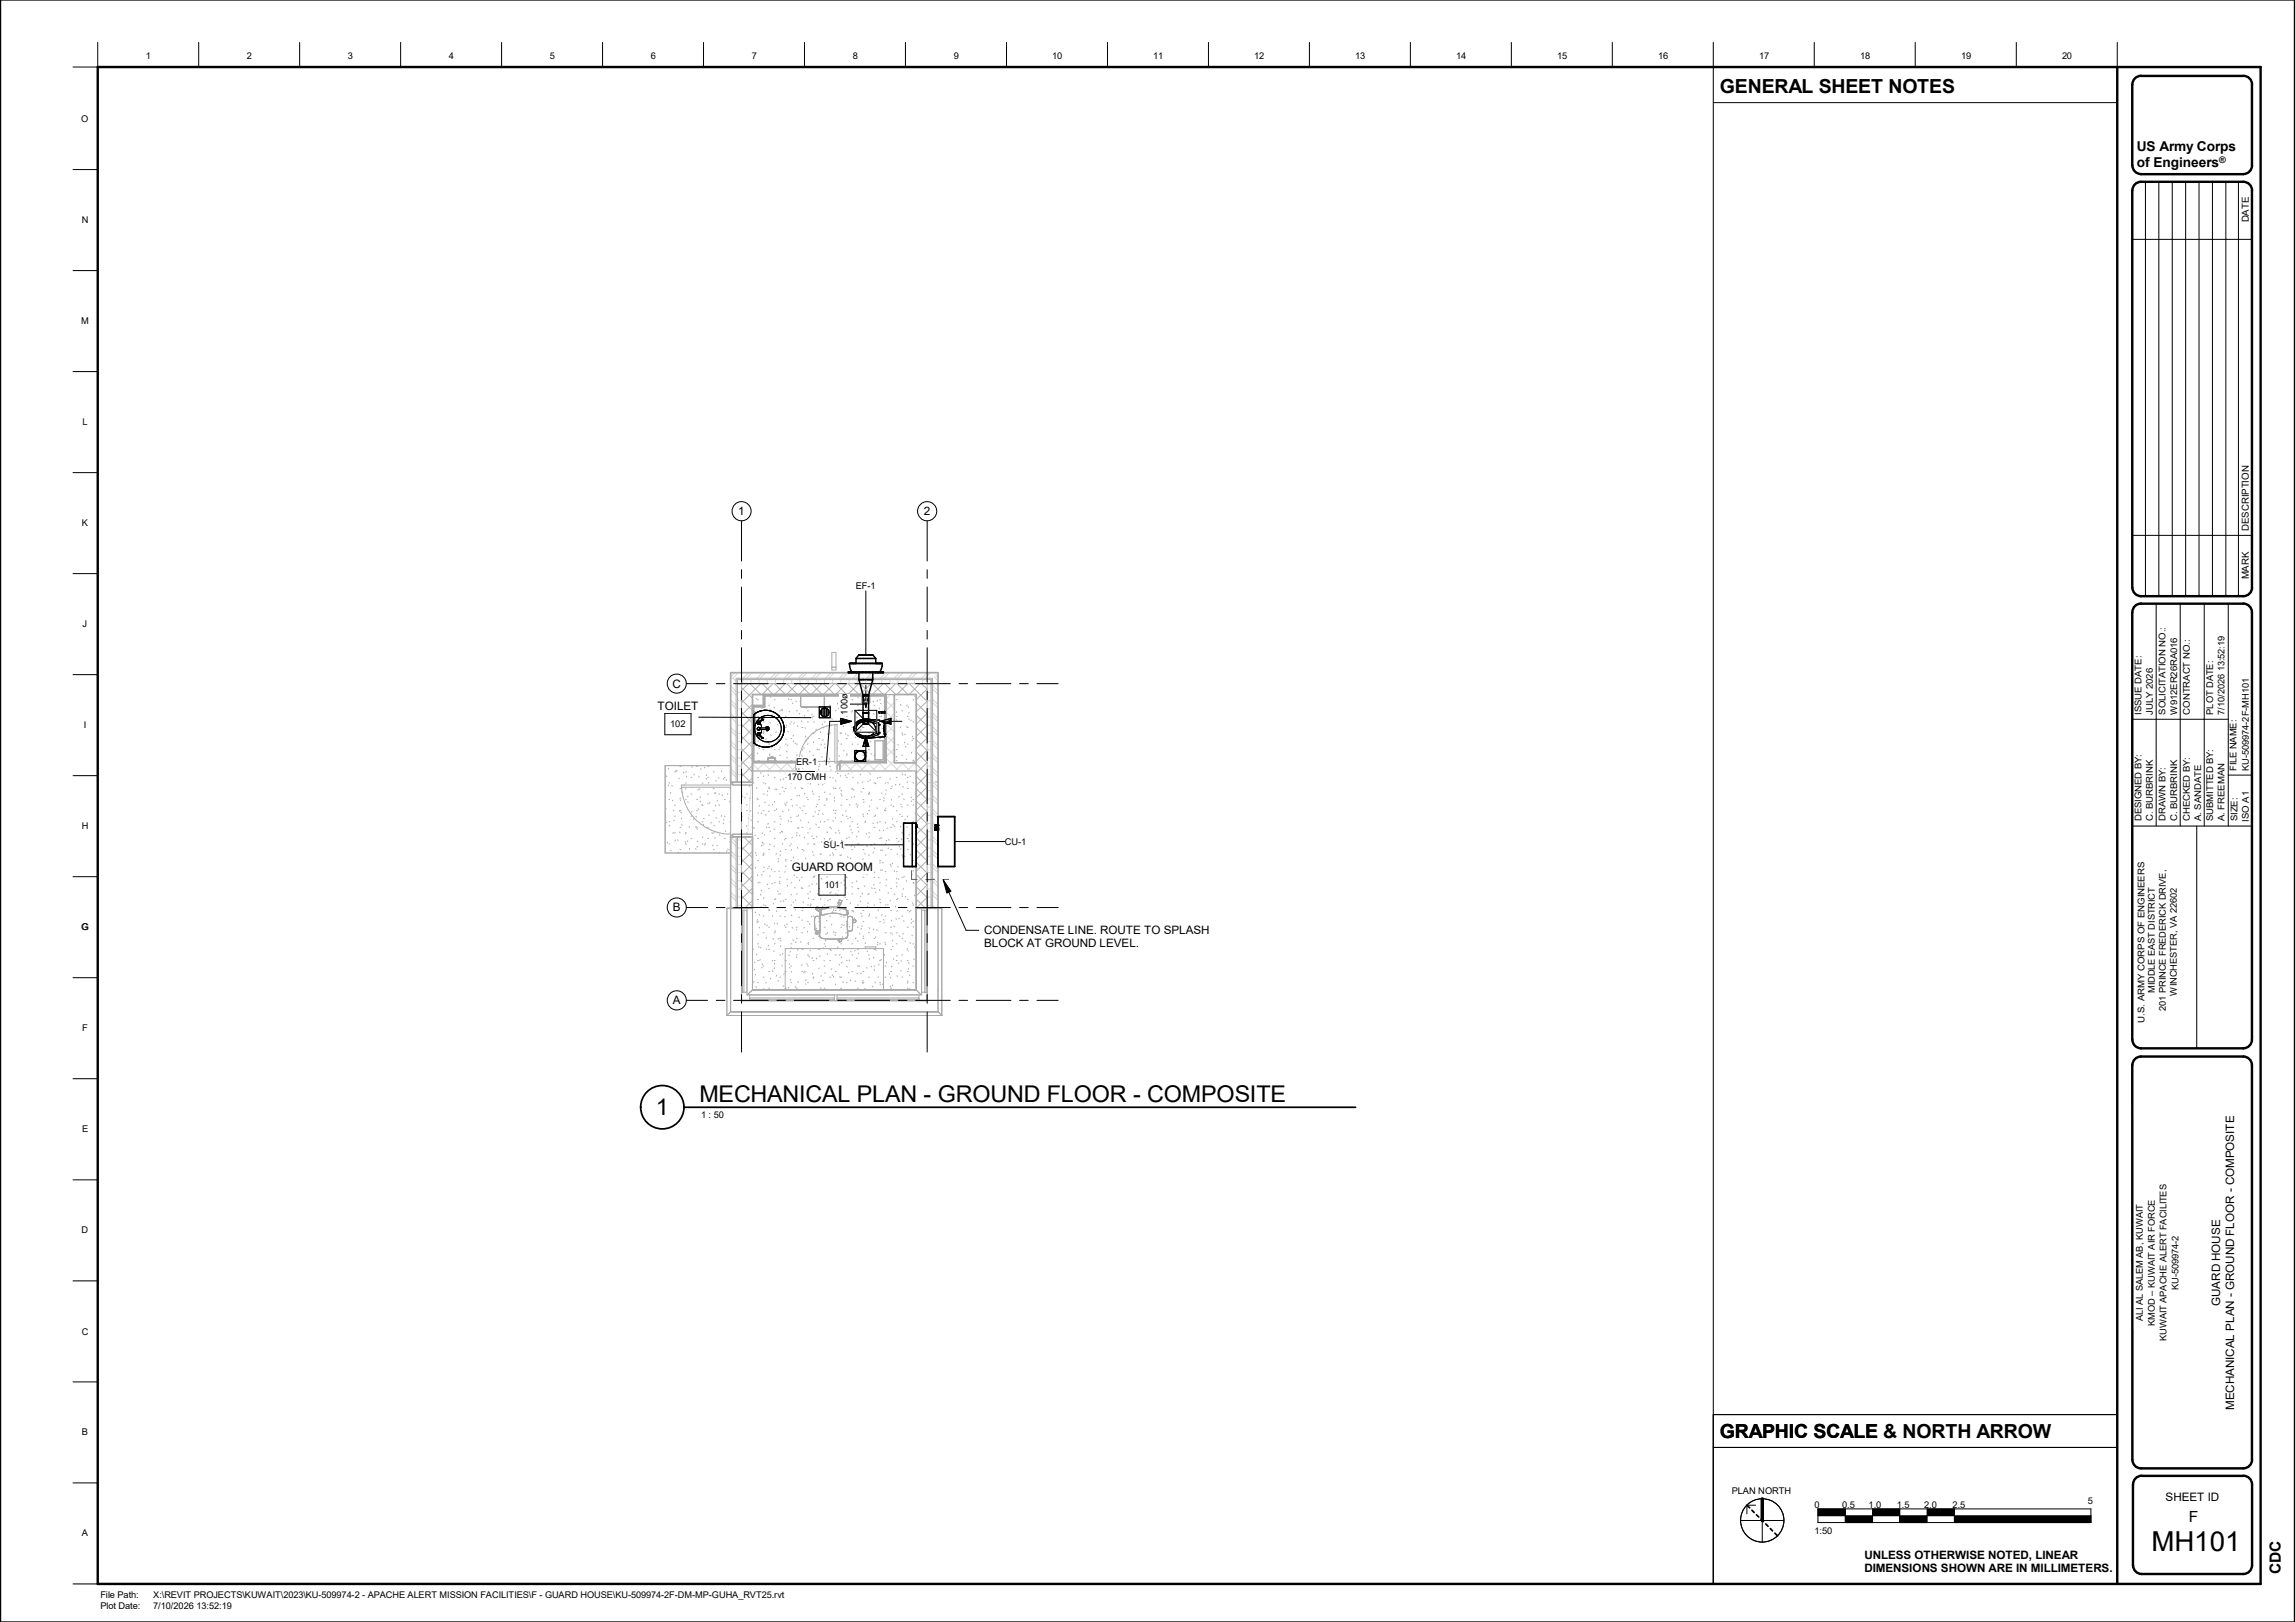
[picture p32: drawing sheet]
<svg xmlns="http://www.w3.org/2000/svg" width="841mm" height="594mm" viewBox="0 0 841 594" stroke-linecap="round" stroke-linejoin="round" font-family="sans-serif">
<defs><g id="words">
<text font-size="10.1" x="788.5" y="567.9">MH101</text>
<g font-size="8.5">
<text x="256.3" y="403.6">MECHANICAL PLAN -</text>
<text x="343.7" y="403.6">GROUND FLOOR -</text>
<text x="420.4" y="403.6">COMPOSITE</text>
<text x="240.4" y="408.3">1</text>
</g>
<g font-size="7.1">
<text x="630.3" y="34.1">GENERAL SHEET NOTES</text>
<text x="630.3" y="526.7">GRAPHIC SCALE</text>
<text x="630.3" y="526.7">GRAPHIC SCALE &amp; NORTH ARROW</text>
</g>
<g font-size="5.6">
<text x="802.1" y="557.4">F</text>
<text x="835.9" y="576.7" transform="rotate(-90 835.9 576.7)">CDC</text>
</g>
<g font-size="5">
<text x="783.1" y="55.5">US Army Corps</text>
<text x="783.1" y="61.3">of Engineers</text>
</g>
<g font-size="4.3">
<text x="270.5" y="188.7">1</text>
<text x="338.5" y="188.7">2</text>
<text x="246.5" y="251.8">C</text>
<text x="241" y="260.1">TOILET</text>
<text x="290.2" y="318.9">GUARD ROOM</text>
<text x="246.5" y="333.8">B</text>
<text x="246.5" y="367.8">A</text>
<text x="813.6" y="478.3" transform="rotate(-90 813.6 478.3)">GUARD HOUSE</text>
<text x="818.7" y="516.4" transform="rotate(-90 818.7 516.4)">MECHANICAL PLAN - GROUND FLOOR - COMPOSITE</text>
<text x="793.6" y="549.7">SHEET ID</text>
</g>
<g font-size="4.2">
<text x="360.7" y="342.2">CONDENSATE LINE. ROUTE TO SPLASH</text>
<text x="360.7" y="347">BLOCK AT GROUND LEVEL.</text>
<text x="683.2" y="570.8">UNLESS OTHERWISE NOTED, LINEAR</text>
<text x="683.2" y="575.8">DIMENSIONS SHOWN ARE IN MILLIMETERS.</text>
</g>
<g font-size="3.5">
<text x="824.1" y="81.4" transform="rotate(-90 824.1 81.4)">DATE</text>
<text x="824.1" y="194.4" transform="rotate(-90 824.1 194.4)">DESCRIPTION</text>
<text x="824.1" y="212.2" transform="rotate(-90 824.1 212.2)">MARK</text>
</g>
<g font-size="3.4">
<text x="53.5" y="21.5">1</text>
<text x="90.5" y="21.5">2</text>
<text x="127.5" y="21.5">3</text>
<text x="164.5" y="21.5">4</text>
<text x="201.5" y="21.5">5</text>
<text x="238.5" y="21.5">6</text>
<text x="275.5" y="21.5">7</text>
<text x="312.5" y="21.5">8</text>
<text x="349.5" y="21.5">9</text>
<text x="385.6" y="21.5">10</text>
<text x="422.6" y="21.5">11</text>
<text x="459.6" y="21.5">12</text>
<text x="496.6" y="21.5">13</text>
<text x="533.7" y="21.5">14</text>
<text x="570.7" y="21.5">15</text>
<text x="607.7" y="21.5">16</text>
<text x="644.7" y="21.5">17</text>
<text x="681.6" y="21.5">18</text>
<text x="718.6" y="21.5">19</text>
<text x="755.6" y="21.5">20</text>
<text x="29.8" y="44.6">O</text>
<text x="29.9" y="81.6">N</text>
<text x="29.8" y="118.6">M</text>
<text x="30.2" y="155.6">L</text>
<text x="30" y="192.6">K</text>
<text x="313.6" y="215.7">EF-1</text>
<text x="30.3" y="229.6">J</text>
<text x="310.6" y="261.7" transform="rotate(-90 310.6 261.7)">100ø</text>
<text x="784.8" y="261.7" transform="rotate(-90 784.8 261.7)">ISSUE DATE:</text>
<text x="788.9" y="261.7" transform="rotate(-90 788.9 261.7)">JULY 2026</text>
<text x="793.6" y="261.7" transform="rotate(-90 793.6 261.7)">SOLICITATION NO.:</text>
<text x="797.8" y="261.7" transform="rotate(-90 797.8 261.7)">W912ER26RA016</text>
<text x="802.4" y="261.7" transform="rotate(-90 802.4 261.7)">CONTRACT NO.:</text>
<text x="811.1" y="261.7" transform="rotate(-90 811.1 261.7)">PLOT DATE:</text>
<text x="815.2" y="261.7" transform="rotate(-90 815.2 261.7)">7/10/2026 13:52:19</text>
<text x="30.7" y="266.6">I</text>
<text x="245.6" y="266.3">102</text>
<text x="291.8" y="280.3">ER-1</text>
<text x="288.5" y="285.8">170 CMH</text>
<text x="819.6" y="282.3" transform="rotate(-90 819.6 282.3)">FILE NAME:</text>
<text x="824.1" y="282.3" transform="rotate(-90 824.1 282.3)">KU-509974-2F-MH101</text>
<text x="29.9" y="303.6">H</text>
<text x="784.8" y="300.8" transform="rotate(-90 784.8 300.8)">DESIGNED BY:</text>
<text x="788.9" y="300.8" transform="rotate(-90 788.9 300.8)">C. BURBRINK</text>
<text x="793.6" y="300.8" transform="rotate(-90 793.6 300.8)">DRAWN BY:</text>
<text x="797.8" y="300.8" transform="rotate(-90 797.8 300.8)">C. BURBRINK</text>
<text x="802.4" y="300.8" transform="rotate(-90 802.4 300.8)">CHECKED BY:</text>
<text x="806.6" y="300.8" transform="rotate(-90 806.6 300.8)">A. SANDATE</text>
<text x="811.1" y="300.8" transform="rotate(-90 811.1 300.8)">SUBMITTED BY:</text>
<text x="815.2" y="300.8" transform="rotate(-90 815.2 300.8)">A. FREEMAN</text>
<text x="820" y="300.8" transform="rotate(-90 820 300.8)">SIZE:</text>
<text x="824.1" y="300.9" transform="rotate(-90 824.1 300.9)">ISO A1</text>
<text x="301.8" y="310.6">SU-1</text>
<text x="368.2" y="309.3">CU-1</text>
<text x="302.1" y="325.1">101</text>
<text x="29.8" y="340.6">G</text>
<text x="789.7" y="363.8" transform="rotate(-90 789.7 363.8)">MIDDLE EAST DISTRICT</text>
<text x="797.7" y="364.6" transform="rotate(-90 797.7 364.6)">WINCHESTER, VA 22602</text>
<text x="793.7" y="370.2" transform="rotate(-90 793.7 370.2)">201 PRINCE FREDERICK DRIVE,</text>
<text x="30.1" y="377.6">F</text>
<text x="785.8" y="374.5" transform="rotate(-90 785.8 374.5)">U.S. ARMY CORPS OF ENGINEERS</text>
<text x="256.9" y="409.4">1 : 50</text>
<text x="30.1" y="414.7">E</text>
<text x="29.9" y="451.7">D</text>
<text x="798.3" y="472.5" transform="rotate(-90 798.3 472.5)">KU-509974-2</text>
<text x="785.2" y="483.9" transform="rotate(-90 785.2 483.9)">ALI AL SALEM AB, KUWAIT</text>
<text x="789.7" y="485.6" transform="rotate(-90 789.7 485.6)">KMOD – KUWAIT AIR FORCE</text>
<text x="29.9" y="488.8">C</text>
<text x="794" y="491.3" transform="rotate(-90 794 491.3)">KUWAIT APACHE ALERT FACILITES</text>
<text x="30" y="525.7">B</text>
<text x="634.6" y="547.1">PLAN NORTH</text>
<text x="765.1" y="550.9">5</text>
<text x="664.9" y="552.2">0</text>
<text x="675.1" y="552.2">0.5</text>
<text x="684.8" y="552.2">1.0</text>
<text x="695.1" y="552.2">1.5</text>
<text x="705.1" y="552.2">2.0</text>
<text x="715.6" y="552.2">2.5</text>
<text x="30" y="562.7">A</text>
<text x="664.9" y="561.7">1:50</text>
<text x="36.8" y="585.4">File Path:</text>
<text x="56.1" y="585.4">X:\REVIT PROJECTS\KUWAIT\2023\KU-509974-2 - APACHE ALERT MISSION FACILITIES\F - GUARD HOUSE\KU-509974-2F-DM-MP-GUHA_RVT25.rvt</text>
<text x="36.8" y="589.5">Plot Date:</text>
<text x="56.1" y="589.5">7/10/2026 13:52:19</text>
</g>
<text font-size="3.3" x="813.3" y="59.8">®</text>
</g></defs>
<g fill="#000">
<path d="M318.3 255l.1 .1zM308.1 263.1h4v2.1h-4zM316.2 269.4h2.2v4h-2.2zM322.5 263.1h4v2.1h-4z"/>
<circle cx="316.7" cy="254.6" r=".28"/>
<circle cx="317.5" cy="254.6" r=".28"/>
<circle cx="317.3" cy="265.2" r=".28"/>
<circle cx="335.7" cy="302.9" r=".28"/>
<circle cx="335.7" cy="302.2" r=".28"/>
<circle cx="335.7" cy="302.8" r=".28"/>
<circle cx="342.7" cy="302.3" r=".28"/>
<circle cx="342.7" cy="304" r=".28"/>
<circle cx="342.7" cy="303.3" r=".28"/>
<circle cx="342.7" cy="303.4" r=".28"/>
<circle cx="342.7" cy="303" r=".28"/>
<circle cx="342.7" cy="302.4" r=".28"/>
<circle cx="342.7" cy="303.7" r=".28"/>
<circle cx="342.7" cy="302.2" r=".28"/>
<circle cx="343.7" cy="302.3" r=".28"/>
<circle cx="343.7" cy="304" r=".28"/>
<circle cx="343.7" cy="303.3" r=".28"/>
</g>
<g fill="none" stroke="#d4d4d4" stroke-width=".37">
<path d="M267.8 251.3l1.9 2M267.8 256.3l1.9 2M267.8 252.5l1.9 2M267.8 257.5l1.9 2M268.6 248.4l1.1 1.1M269.3 246.4l-1.5 1.6M270.6 246.4l-2.1 2M274.4 246.4l-2.1 2M275.5 246.4l-1.9 2M276 258.4l-.2 .3M276.3 258.5l.1 .2M279.4 246.4l-2 2"/>
<path d="M279.7 255.9h.1M280.6 246.4l-2 2M283.3 254.5l.2 .2M284.4 246.4l-2 2M285.3 254.4l-.1 .3M285.6 246.4l-2 2M289.4 246.4l-2 2M289.9 254.7h.1M290.7 246.4l-2 2M294.5 246.4l-2 2M295.7 246.4l-2 2M299.5 246.4l-2 2"/>
<path d="M300.7 246.4l-2 2M304.4 254.4h.1M304.5 246.4l-2 2M305.7 246.4l-2 2M309.5 246.4l-1.9 2M310.8 246.4l-2 2M311.6 254.6l.1 .1M314.6 246.4l-2 2M315.8 246.4l-2 2M319.6 246.4l-2 2M320.8 246.4l-1.9 2M324.7 246.4l-2 2"/>
<path d="M325.9 246.4l-2.1 2M329.7 246.4l-2 2M330.9 246.4l-2 2M334.7 246.4l-2 2M335.9 246.4l-2 2M339.7 246.4l-2 2M341 246.4l-2 2M341.8 257.3l1.9 2M341.8 252.3l1.9 2M341.8 256.1l1.9 2M341.8 251.1l1.9 2M342.3 247.9l1.4 1.4"/>
<path d="M342.9 247.2l.8 .9M267.8 261.3l1.9 2.1M267.8 266.4l1.9 2M267.8 271.4l1.9 2M267.8 276.4l1.9 2M267.8 262.6l1.9 2M267.8 267.6l1.9 2M267.8 272.6l1.9 2M267.8 277.7l1.9 2M275.8 264.4h.1M275.8 276.6h.1M275.8 277.9v.1"/>
<path d="M281.2 279.2l.1 .2M282.8 279.1h-.1M324.4 264.4h.3M324.4 268.5h.3M324.4 274.6h.3M341.8 277.5l1.9 1.9M341.8 272.4l1.9 2M341.8 267.4l1.9 2M341.8 262.4l1.9 2M341.8 276.2l1.9 2.1M341.8 271.2l1.9 2M341.8 266.2l1.9 2"/>
<path d="M341.8 261.2l1.9 1.9M267.8 286.5h.1M267.8 281.5l1.9 2M267.8 282.7l1.9 2M341.8 297.6l1.9 2M341.8 292.6l1.9 2M341.8 287.5l1.9 2M341.8 282.5l1.9 2M341.8 296.4l1.9 2M341.8 291.3l1.9 2M341.8 286.3l1.9 2M341.8 281.3l1.9 2"/>
<path d="M267.8 306.6l1.9 2M267.8 311.7l1.9 1.9M267.8 316.7l1.9 2M267.8 307.8l1.9 2M267.8 312.8l1.9 2.1M267.8 317.9l1.9 2M341.8 317.7l1.9 2M341.8 312.7l1.9 2M341.8 307.6l1.9 2M341.8 302.6l1.9 2M341.8 316.5l1.9 2M341.8 311.4l1.9 2"/>
<path d="M341.8 306.4l1.9 2M341.8 301.4l1.9 2M267.8 321.7l1.9 2M267.8 326.7l1.9 2M267.8 331.8l.8 .9M267.8 322.9l1.9 2M267.8 328l1.9 1.9M341.8 327.7l1.9 2.1M341.8 322.7l1.9 2M341.8 331.6l1 1.1M341.8 326.5l1.9 2M341.8 321.5l1.9 2"/>
</g>
<g fill="none" stroke="#b2b2b2" stroke-width=".37">
<path d="M271.7 251.8l4.1 4M271.7 256.3l4.1 4M274.3 250.4l-2.6 2.5M274.8 250.4l4 4M275.8 257.9l-4.1 4M278.8 250.4l-7.1 7M279.3 250.4l4 4M283.3 250.4l-4 4M283.8 250.4l4 4M287.7 250.4l-3.9 4M288.3 250.4l4 4M292.2 250.4l-4 4"/>
<path d="M292.8 250.4l4 4M296.8 250.4l-4.1 4M297.3 250.4l4 4M301.2 250.4l-4 4M301.8 250.4l4 4M305.7 250.4l-4 4M306.3 250.4l4 4M310.2 250.4l-4 4M310.8 250.4l3.9 4M314.7 250.4l-4 4M315.3 250.4l3.9 4M319.2 250.4l-4 4"/>
<path d="M319.7 250.4l4 4M323.7 250.4l-4 4M324.2 250.4l4.1 4M328.2 250.4l-4 4M328.7 250.4l4 4M332.7 250.4l-4 4M333.2 250.4l6.6 6.5M335.7 257.4l4.1 4M337.1 250.4l-3.9 4M337.7 250.4l2.1 2M339.8 252.3l-4.1 4M339.8 256.8l-4.1 4"/>
<path d="M271.7 278.7l4.1 4M271.7 274.2l4.1 4.1M271.7 269.7l4.1 4.1M271.7 265.3l4.1 4M271.7 260.8l4.1 4M275.8 262.4l-4.1 4M275.8 266.9l-4.1 4M275.8 271.4l-4.1 4M275.8 275.9l-4.1 4M335.7 279.9l4.1 4M335.7 270.9l4.1 4M335.7 266.4l4.1 4"/>
<path d="M335.7 275.4l4.1 4M335.7 261.9l4.1 4M339.8 261.3l-4.1 4M339.8 265.8l-4.1 3.9M339.8 270.3l-4.1 3.9M339.8 274.7l-4.1 4.1M339.8 279.2l-4.1 4.1M271.7 283.2l3.3 3.3M275.8 280.4l-4.1 4M275.8 284.9l-1.7 1.6M335.7 297.9l4.1 3.9M335.7 293.4l4.1 3.9"/>
<path d="M335.7 288.8l4.1 4.1M335.7 284.4l4.1 4M339.8 283.7l-4.1 4M339.8 288.2l-4.1 4M339.8 292.7l-4.1 4M339.8 297.2l-4.1 4M271.7 319.2l4.1 4M271.7 314.7l4.1 3.9M271.7 310.2l4.1 4M272 306.5l-.3 .3M272.6 306.5l3.2 3.2M275.8 307.3l-4.1 4"/>
<path d="M275.8 311.8l-4.1 4M275.8 316.3l-4.1 4M335.7 315.8l4.1 4M335.7 311.3l4.1 4M335.7 306.8l4.1 4M335.7 302.3l4.1 4M339.8 301.7l-4.1 4M339.8 306.2l-4.1 4M339.8 310.7l-4.1 4M339.8 315.2l-4.1 4M339.8 319.7l-4.1 3.9M271.7 332.6v.1"/>
<path d="M271.7 328.1l4.1 4M271.7 323.6l4.1 4.1M275.8 320.8l-4.1 4M275.8 325.3l-4.1 4M275.8 329.8l-2.9 2.9M335.7 329.3l3.4 3.4M335.7 324.8l4.1 4M335.7 320.3l4.1 4M339.8 324.1l-4.1 4M339.8 328.6l-4.1 4"/>
</g>
<g fill="none" stroke="#d7d7d7" stroke-width=".37">
<path d="M270.3 250.7h1.4M270.3 253.6h1.4M270.3 256.6h1.4M270.3 259.6h1.4M272.2 248.9v1.5M275.2 248.9v1.5M278.2 248.9v1.5M281.2 248.9v1.5M284.1 248.9v1.5M287.1 248.9v1.5M290.2 248.9v1.5M293.2 248.9v1.5"/>
<path d="M296.2 248.9v1.5M299.1 248.9v1.5M302.1 248.9v1.5M305.1 248.9v1.5M308.1 248.9v1.5M311.1 248.9v1.5M314.2 248.9v1.5M317.1 248.9v1.5M320.1 248.9v1.5M323.1 248.9v1.5M326.1 248.9v1.5M329.1 248.9v1.5"/>
<path d="M332.1 248.9v1.5M335.1 248.9v1.5M338.1 248.9v1.5M339.8 250.7h1.4M339.8 253.6h1.4M339.8 256.6h1.4M339.8 259.6h1.4M341.1 248.9v83.8M270.3 262.6h1.4M270.3 265.6h1.4M270.3 268.6h1.4M270.3 271.6h1.4"/>
<path d="M270.3 274.6h1.4M270.3 277.6h1.4M339.8 262.6h1.4M339.8 265.6h1.4M339.8 268.6h1.4M339.8 271.6h1.4M339.8 274.6h1.4M339.8 277.6h1.4M270.3 280.6h1.4M270.3 283.6h1.4M339.8 280.6h1.4M339.8 283.6h1.4"/>
<path d="M339.8 286.6h1.4M339.8 289.6h1.4M339.8 292.6h1.4M339.8 295.6h1.4M339.8 298.6h1.4M270.3 307.6h1.4M270.3 310.6h1.4M270.3 313.6h1.4M270.3 316.6h1.4M270.3 319.6h1.4M339.8 307.6h1.4M339.8 310.6h1.4"/>
<path d="M339.8 313.6h1.4M339.8 316.6h1.4M339.8 319.6h1.4M339.8 301.6h1.4M339.8 304.6h1.4M270.3 322.6h1.4M270.3 325.6h1.4M270.3 328.6h1.4M270.3 331.6h1.4M339.8 322.6h1.4M339.8 325.6h1.4M339.8 328.6h1.4"/>
<path d="M339.8 331.6h1.4"/>
</g>
<g fill="none" stroke="#d9d9d9" stroke-width=".37">
<path d="M324.7 256.6l3 3M326.3 254.4l-1.6 1.6M326.8 254.4l.9 1M327.7 257.2l-3 3M275.8 279.7l2.6 2.7M275.9 279.4l-.1 .1M279.7 279.4l3 3M280.1 279.4l-3 3M283.9 279.4l3 3M284.4 279.4l-3.1 3M288.1 279.4l3 3M288.6 279.4l-3 3"/>
<path d="M309.4 279.4l2.9 3M309.8 279.4l-2 2.1M313.6 279.4l3 3M314.1 279.4l-3 3M317.8 279.4l3 3M318.3 279.4l-3 3M322.1 279.4l3 3M322.5 279.4l-3 3M324.7 277.8l4.6 4.6M324.7 269.3l3 3M324.7 273.6l3 3M324.7 265.1l3 3"/>
<path d="M324.7 260.9l3 3M327.7 270l-3 3M327.7 274.2l-3 3M327.7 278.4l-3.9 4M327.7 261.5l-3 3M327.7 265.7l-3 3M330.6 279.4l3 3M331 279.4l-3 3M334.8 279.4l.9 .9M335.3 279.4l-3 3M291.8 280.5l-1.9 1.9M307.8 282l.3 .4"/>
</g>
<g fill="none" stroke="#ababab" stroke-width=".37">
<path d="M304.8 239h1.6v6.4h-1.6zM275.8 258.3h.1M277.1 255.7l.1 .3M277.6 256.3h.4M279.1 259.3l.2 .2M279.7 255.9l-.1 .3M279.7 254.4h-3.9v4M281.7 258.3h.3M282.3 259.7l-.2 .3M282.5 255.2l-.1 .2M283.6 259l.2 .3M283.7 256.3h.4"/>
<path d="M286.4 259.8l.2 .3M286.8 260l-.2 .3M288.9 255.9l.2 .3M289.7 254.9v.1M289.8 256.3h.4M290.6 257.5l-.2 .3M291.7 256.7l.1 .3M293.4 256.7l-.2 .3M295.5 259.2l.2 .3M301.4 259l-.2 .3M302.1 256.3h.2M304 258.3h.4"/>
<path d="M304.2 258.3l-.2 .3M304.8 244.4h1.6M306.2 254.9l-.1 .2M307 257.6l-.2 .3M307.3 259.4l.2 .3M308.1 256.6l.1 .3M308.1 256.3h.3M310.8 255.1l-.2 .2M311.5 257.8l-.1 .3M312.2 256.3h.3M314.2 258.3h.3M314.4 255.4l.1 .2"/>
<path d="M314.6 259.9l.2 .3M315 259.8l-.1 .3M315.8 254.9l.2 .2M315.8 254.9v2.4h.2v-2.2M315.8 254.9h3M316 255.1h2.6M316.1 255.8h2.3v2h-2.3zM316.1 257.7h2.3M316.1 257.5h2.3M316.1 257.3h2.3M316.1 257h2.3M316.1 256.8h2.3"/>
<path d="M316.1 256.5h2.3M316.1 256.3h2.3M316.1 256.1h2.3M316.1 255.9h2.3M317.8 259.1l-.2 .3M318.8 254.9l-.2 .2M318.8 254.9v2.4h-.2v-2.2M319.9 256.8l.2 .3M320.3 258.3h.3M321.6 256.6l-.2 .3M322.3 256.3h.4M322.3 259.4l-.1 .3"/>
<path d="M322.7 257.6l.2 .3M324.4 254.4h3.3M327.9 257.9l-.2 .2M328.4 256.3h.4M330 258l.2 .3M332.4 258.1l-.1 .3M332.6 254.4l.1 .2M332.8 258.8l.2 .3M334.5 256.3h.4M335.3 255l.1 .3M275.8 279.1v.3h16.6v.8h.3v2.2h-16.9M276.2 270.6l.1 .1"/>
<path d="M276.4 260.9h.4v12h-.4zM276.9 267.6l.1 .3M277.5 263.9l-.2 .3M277.6 262.4h.4M277.6 270.5h.4M277.6 278.6h.4M277.7 275.8l-.2 .3M277.9 271.3l-.2 .3M278.1 273.9l.2 .3M278.4 278.6l-.2 .3M279.7 264.4h.3M279.7 268.5h.3"/>
<path d="M279.7 274.6h.3M279.7 268.4l.1 .2M280 267.8l-.2 .3M280.2 263.2l-.1 .3M280.7 270.6l-.2 .2M281.3 277.9v1M281.3 278.8h2.9M281.3 278.8h.1M281.3 278.9h.1M281.3 278.9h2.9M281.3 277.8v.1M281.4 277.6l-.1 .3"/>
<path d="M281.4 277.6v.1M281.5 277.6h.1M281.6 277.8h.1M281.6 277.8h2.3M281.6 277.8l-.1 .1M281.6 277.8l-.1 1M281.6 277.7h.1M281.6 277.5h2.3l.3 .3v1.1M281.6 277.5l-.2 .1M281.6 277.7v.1M281.6 277.5h.1M281.6 277.7l-.1 .2"/>
<path d="M281.7 266.4h.3M281.7 272.5h.3M281.9 276.4l.2 .3M282.2 264.5l.1 .3M282.2 276.1l-.2 .3M282.4 269.1l.2 .3M282.5 277.2v.3M282.5 277.2h.4M282.6 277.2h.1M282.7 273.6l.2 .3M282.9 261.8l.1 .3M282.9 277.2h.1"/>
<path d="M282.9 277.2v.3M283 262.5l-.2 .3M283.7 262.4h.4M283.7 274.6h.4M283.8 277.7l.1 .1M283.9 277.8h.1M283.9 277.8v1M284.1 277.6h.1M284.1 277.6v.1M284.2 278.8h.1M284.2 278.9h.1M284.5 268l-.2 .3"/>
<path d="M284.9 265.3l.2 .3M285.2 270.8l-.1 .3M285.5 274.4l.1 .3M285.7 260.4h.4M285.7 268.5h.4M285.7 276.6h.4M286 273.6l-.2 .3M287.5 262.8l-.1 .3M287.8 262.4h.3M287.8 266.4h.3M287.8 272.5h.3M288 270.6l.1 .2"/>
<path d="M288.2 275.1l.2 .3M288.3 265.5l-.2 .3M288.5 277.4l-.2 .3M288.7 267.8l.2 .3M288.8 272.8l-.2 .3M289.2 260.5l.1 .3M289.4 265l.2 .3M289.8 264.4h.4M289.8 270.5h.4M289.8 278.6h.4M290.7 271.3l.2 .3M290.8 269.3l-.2 .3"/>
<path d="M291 264.8l-.1 .3M291.5 272.1l-.1 .3M291.8 279.4v3M291.8 279.1h-15.7v-20.4h3.9v-4h44.4v24.4h-16.6M291.8 260.4h.4M291.8 272.5h.4M291.8 276.6h.4M292.2 265.8l.2 .3M293 277.7l-.1 .2M293.1 261.3l-.2 .2M293.8 276.6l.2 .3M293.8 264l-.1 .3"/>
<path d="M293.9 266.4h.3M293.9 274.6h.3M294.5 273.8l.2 .3M294.7 262l.2 .3M295 266.5l.2 .3M295.3 271.1l.1 .3M295.3 269.6l-.2 .3M295.9 260.4h.3M295.9 264.4h.3M295.9 270.5h.3M296.1 272.4l-.2 .3M296.5 277.3l.2 .3"/>
<path d="M296.8 275.1l-.2 .3M297.5 262.7l.2 .3M297.6 261.5l-.1 .3M297.9 262.4h.4M297.9 268.5h.4M297.9 276.6h.4M298.1 271.8l.1 .3M298.4 264.3l-.2 .3M299.1 267.1l-.1 .3M299.3 278.9l-.2 .3M299.6 274.4l-.2 .3M300 270.5h.3"/>
<path d="M300 274.6h.3M300.4 279.9l.1 .2M300.6 268l.1 .3M300.8 272.5l.2 .3M301.1 277.1l.2 .3M301.3 265.2l.2 .3M301.6 270.9l-.1 .3M301.9 266.4l-.2 .2M302 264.4h.3M302 272.5h.3M302 278.6h.3M302 262.5l.2 .2"/>
<path d="M302.3 273.6l-.1 .3M303.3 268.7l.2 .3M303.9 277.8l.1 .3M303.9 279.2l-.2 .3M303.9 262.8l-.2 .3M304 262.4h.4M304 268.5h.4M304.7 265.6l-.2 .3M304.8 263.2l.2 .3M305.9 265.4h.8v14h-.8zM305.9 278.9h-13.7v.5M306.1 260.4h.3"/>
<path d="M306.7 278.7l.1 .1M306.7 278.9h1.5M306.7 265.4a14 14 0 0 0-14 14M306.9 273.9l-.2 .3M307.1 271.2l.2 .3M307.6 263.9l.2 .3M307.6 276.7l-.1 .3M307.8 279.4v3h-1.1v-2.2h.4v-.8h17.1M307.8 268.5l.2 .3M308.1 268.5h.3M308.1 272.5h.3M308.1 278.6h.3"/>
<path d="M308.4 263.1l-.1 .3M309.2 274.8l.1 .2M309.2 265.9l-.2 .2M310 268.6l-.2 .3M310.1 260.1l.2 .3M310.1 262.4h.4M310.1 270.5h.4M310.1 276.6h.4M310.4 276l-.1 .3M310.6 269.2l.2 .3M312.2 260.4h.3M312.2 266.4h.3"/>
<path d="M312.2 278.6h.3M312.3 260.6l-.2 .3M312.5 272.5l-.2 .2M312.7 267.9l-.2 .3M313 277.3l.1 .3M313.1 265.4l.2 .3M313.2 275.2l-.2 .3M313.4 270l.2 .3M313.7 274.5l.2 .3M313.9 262.6l.2 .3M314.2 264.4h.3M314.2 272.5h.3"/>
<path d="M314.7 264.4l-.1 .3M315.5 267.2l-.2 .3M315.9 266.1l.2 .3M316.2 266.4h.4M316.2 270.5h.4M316.2 276.6h.4M316.5 275.3l.2 .2M317 272.7l-.2 .3M317.4 260.6l.2 .3M317.7 275.5l-.1 .3M318.3 260.4h.3M318.3 268.5h.3"/>
<path d="M318.3 274.6h.3M318.5 278.3l-.2 .3M319 271.4l.2 .3M319.2 276l.2 .3M319.3 264.7l-.2 .3M319.7 268.7l.2 .2M320 267.4l-.1 .3M320.2 261.4l.1 .3M320.3 264.4h.3M320.3 276.6h.3M320.5 265.9l.1 .3M320.6 271.3h3v7h-3z"/>
<path d="M320.8 270.2l-.2 .3M322.3 262.4h.4M322.3 270.5h.4M322.3 278.6h.4M323.1 262.2l-.2 .2M323.3 266.7l.1 .2M323.6 269.5l-.2 .2M324 276.8l-.2 .3M324.4 279.4h.3M327.8 274.3l-.1 .1M328.4 262.4h.4M328.4 274.6h.4"/>
<path d="M328.4 278.6h.4M328.5 263.6l.2 .3M328.5 277l-.1 .3M328.6 260.6l-.1 .3M329.1 272.7l.1 .3M330.1 266.2l-.2 .3M330.5 260.4h.3M330.5 268.5h.3M330.5 276.6h.3M330.9 269l-.2 .3M331.6 268.9l.1 .3M331.6 271.8l-.2 .3"/>
<path d="M331.9 273.4l.1 .3M332.1 279.1l-.2 .3M332.1 278l.2 .2M332.3 266.1l.2 .3h.3M332.5 262.4h.3M332.5 272.5h.3M333 263.3l.2 .3M333.2 260.9l-.2 .3M333.9 263.7l-.1 .3M334.1 275.5l-.1 .3M334.3 269.6l.2 .3M334.4 271l-.2 .3"/>
<path d="M334.5 264.4h.4M334.5 270.5h.4M334.5 278.6h.4M334.9 278.3l-.2 .3M334.9 278.7l.2 .3M335.7 279.4v83.1M243.8 291.5l.1 .2M243.8 280.4h24v32h-24zM244 296l.1 .2M244.2 284.1l.1 .3M244.9 281.3l.2 .3M245.1 287.5l-.2 .3"/>
<path d="M245.1 286.8h.3M245.1 292.9h.3M245.8 290.3l-.1 .3M246.2 287.7l.2 .3M246.5 293.1l-.1 .3M246.8 296.7l.1 .3M247.1 282.7h.4M247.1 294.9h.4M247.1 299h.4M247.7 282.1l.2 .3M248.1 282.2l-.2 .3M248.9 285l-.2 .3"/>
<path d="M249.1 296.8l-.2 .3M249.2 280.7h.3M249.2 288.8h.3M249.2 296.9h.3M249.3 292.9l.1 .3M249.3 292.3l-.1 .3M249.5 297.5l.2 .3M249.7 287.5v.8h18.1M249.7 287.5h18.1M249.7 287.5a18 18 0 0 0 18.1 18M249.8 299.6l-.2 .3M250 290.2l.1 .2"/>
<path d="M250.4 282.8l.2 .3M250.7 287.4l.1 .1M251.2 282.7h.3M251.2 286.8h.3M251.2 292.9h.3M251.4 288.8l-.2 .3M251.6 284.3l-.1 .3M252 293.7l.2 .3M252.1 291.6l-.1 .3M253.2 284.7h.4M253.2 290.8h.4M253.2 299h.4"/>
<path d="M253.6 288.3l.1 .1M253.6 297.1l-.2 .3M253.7 280.8l-.2 .3M254.3 299.9l-.1 .3M254.4 283.5l-.1 .3M255.1 299l.1 .3M255.3 280.7h.3M255.3 292.9h.3M255.3 296.9h.3M255.8 296.2l.2 .3M255.9 289.1l-.2 .2M256 284.3l.2 .3"/>
<path d="M256.3 288.9l.2 .2M256.5 293.4l.2 .3M256.7 291.8l-.2 .3M256.8 281.6l.1 .3M257.3 286.8h.3M257.3 294.9h.3M257.4 294.6l-.2 .3M257.9 299.7l.1 .3M258.2 281l-.1 .3M258.8 285.1l.2 .3M259 283.8l-.2 .3M259.3 280.7h.4"/>
<path d="M259.3 284.7h.4M259.3 290.8h.4M259.3 294.1l.2 .3M259.7 286.6l-.2 .3M259.9 298.4l-.1 .3M260.2 293.9l-.2 .3M261.4 282.7h.3M261.4 288.8h.3M261.4 296.9h.3M261.8 290.4l.2 .3 .2-.3M262.1 294.9l.2 .3M262.4 299.4l.2 .3"/>
<path d="M262.5 285.8l-.2 .3M263 293.2l-.2 .2M263.1 280.4l.1 .1M263.3 284.8l.2 .3M263.4 290.8h.3M263.4 294.9h.3M264.5 298.7l-.2 .3M264.5 282.3l-.2 .3M264.6 291.1l.2 .3M265.3 285.1l-.2 .3M265.4 284.7h.4M265.4 292.9h.4"/>
<path d="M265.4 299h.4M266.1 285.5l.2 .3M266.7 290.6l-.1 .3M267.5 282.7h.3M267.5 288.8h.3M267.5 293.4l-.2 .3M267.7 296.4l.1 .1M267.8 286.4h1M267.8 287.1h.8v.4h7.2M267.8 286.5h8M269.7 286.5v-38.1h72.1v84.3M270.3 286.5v-37.6h70.9v83.8"/>
<path d="M271.7 288.8h.2M271.7 292.9h.2M271.7 299h.2M271.7 286.5v-36.1h68.1v116.1M271.7 287.5v18M271.9 291.5l.2 .3M273 291.9l-.1 .3M273.2 287.5l-.1 .2M273.6 290.8h.3M273.6 296.9h.3M273.8 294.7l-.2 .3M274.2 299.6l.2 .3"/>
<path d="M274.4 287.8l.2 .3M274.7 292.3l.2 .3M275 296.8l.1 .3M275.6 299h.3M275.8 286.8h.1M275.8 284.5v78M276 282.4l.1 .1M276.1 286.6l-.2 .3M277.2 288.5l.2 .3M277.6 292.2l-.2 .3M277.6 284.7h.4M277.6 292.9h.4"/>
<path d="M277.7 297.6l.2 .3M278.3 295l-.1 .3M278.7 283l.1 .3M279.1 297.7l-.2 .3M279.7 286.8h.3M279.7 290.8h.3M279.7 296.9h.3M279.9 284.1l-.2 .3M280.2 293.8l.2 .3M280.5 298.3l.2 .3M280.6 286.9l-.1 .3M281 291l.2 .3"/>
<path d="M281.4 289.7l-.2 .3M281.5 283.7l.1 .3M281.7 288.8h.3M281.7 294.9h.3M281.7 288.2l.2 .3M281.9 297l-.2 .3M283 294.6l.2 .3M283.7 284.7h.4M283.7 296.9h.4M283.9 293.5l-.2 .3M284.1 289l-.1 .2M284.5 289l.2 .3"/>
<path d="M284.6 296.2l-.2 .3M285.7 282.7h.4M285.7 290.8h.4M285.7 299h.4M286.1 299.8l.2 .3M286.2 285.4l-.2 .3M286.8 297.1l.2 .2M286.9 288.2l-.1 .3M287 285.2l.2 .3M287.3 289.7l.1 .3M287.6 294.3l.1 .3M287.8 284.7h.3"/>
<path d="M287.8 288.8h.3M287.8 294.9h.3M287.8 282.4l.2 .3M288.4 293.8l-.2 .2M289.1 296.5l-.1 .3M289.8 286.8h.4M289.8 292.9h.4M289.8 286l.2 .2M289.9 299.3l-.2 .3M290.3 295l.2 .3M290.7 285.7l-.2 .3M291.5 288.5l-.2 .3"/>
<path d="M291.8 282.7h.4M291.8 294.9h.4M291.8 299h.4M292.2 291.3l-.2 .2M292.7 298.6l-.2 .3M292.9 291.2l.1 .3M293.1 295.7l.2 .3M293.6 288.5l.2 .3M293.8 280.4l-.2 .3M293.9 280.7h.3M293.9 288.8h.3M293.9 296.9h.3"/>
<path d="M294 281.1l.2 .3M294.3 285.7l.2 .3M294.5 283.2l-.2 .3M294.7 295.1l-.1 .3M295 290.5l-.2 .3M295.4 297.8l-.1 .3M295.6 292l.2 .3M295.9 282.7h.3M295.9 286.8h.3M295.9 292.9h.3M297 287l-.2 .3M297.1 286.4l.2 .3"/>
<path d="M297.3 282.4l-.2 .3M297.8 289.8l-.2 .3M297.9 284.7h.4M297.9 290.8h.4M297.9 299h.4M298.7 297.3l.1 .2M299.3 295.3l-.2 .3M299.4 294.5l.2 .3M299.6 282.6l.2 .3M299.9 287.1l.2 .3M300 280.7h.3M300 292.9h.3"/>
<path d="M300 296.9h.3M300 298.1l-.2 .3M300.1 281.7l-.2 .3M300.1 291.7l.2 .3M301.5 298l.1 .3M301.5 287.3l-.1 .3M302 286.8h.3M302 294.9h.3M302.3 290l-.2 .3M302.4 283.4l.2 .3M302.9 292.4l.2 .3M303 292.8l-.1 .3"/>
<path d="M304 280.7h.4M304 284.7h.4M304 290.8h.4M304.6 282l-.2 .3M305.4 284.8l-.2 .2M305.4 288.6l.2 .3M305.5 296.6l-.1 .3M305.7 293.2l.2 .3M305.8 292.1l-.2 .3M306 297.7l.2 .3M306.1 282.7h.3M306.1 288.8h.3"/>
<path d="M306.1 296.9h.3M306.2 285.9l.2 .3M306.3 299.4l-.2 .3M306.9 283.1l.2 .3M307.8 288.5l-.1 .3M308.1 290.8h.3M308.1 294.9h.3M308.1 284l-.2 .3M308.2 289.4l.2 .3M308.2 282.4h27.5M308.6 291.3l-.2 .3M308.8 298.5l.1 .2"/>
<path d="M309.7 283.8l.2 .3M310.1 296.9l-.2 .3M310.1 284.7h.4M310.1 292.9h.4M310.1 299h.4M310.8 299.7l-.2 .2M310.9 283.3l-.2 .2M311.3 294.7l.1 .3M311.5 299.2l.2 .3M312 291.9l.2 .3M312.2 282.7h.3M312.2 288.8h.3"/>
<path d="M312.4 288.8l-.2 .3M312.5 284.6l.1 .3M312.8 289.1l.1 .3M313.1 291.6l-.1 .3M313.9 294.4l-.2 .3M314 295.4l.2 .3M314.2 286.8h.3M314.2 294.9h.3M315.4 283.5l-.1 .3M315.5 289.9l.2 .3M316.2 286.3l-.2 .3M316.2 288.8h.4"/>
<path d="M316.2 292.9h.4M316.2 299h.4M316.4 298.2l-.2 .3M316.7 293.6l-.2 .3M317.8 297.9l.2 .3M318.1 286.1l.1 .2M318.3 282.7h.3M318.3 290.8h.3M318.3 296.9h.3M318.3 290.6l.2 .3M318.6 295.1l.1 .3M318.7 290.1l-.2 .3"/>
<path d="M318.8 283.3l.1 .3M318.9 285.6l-.1 .3M319.4 292.9l-.2 .3M320.3 286.8h.3M320.3 299h.3M320.8 286.8l.2 .3M320.9 298.5l-.2 .2M321.4 295.9l.1 .3M321.7 284.8l-.1 .3M322.3 284.7h.4M322.3 292.9h.4M323.2 290.4l-.2 .3"/>
<path d="M323.8 292.1l.2 .3M323.9 293.2l-.1 .3M324.1 296.6l.6 .3M324.4 286.8h.3M324.4 290.8h.3M324.6 289.3l.2 .3M324.7 296l-.2 .2M325.3 286.6l.2 .3M325.5 282.4l-.2 .2M326.3 285.1l-.2 .3M326.4 288.8h.3M326.4 294.9h.3"/>
<path d="M326.6 292.8l.2 .3M327 287.9l-.1 .3M327.2 299.7l-.2 .3M327.5 295.2l-.2 .3M328.1 287.3l.2 .3M328.4 284.7h.4M328.4 296.9h.4M329.5 291.7l-.1 .3M329.7 298.1l.2 .3M329.8 287.1l-.2 .3M330.2 294.5l-.1 .2M330.4 295.4l.2 .2"/>
<path d="M330.5 282.7h.3M330.5 290.8h.3M330.5 299h.3M330.6 283.5l.2 .3M330.9 288l.1 .3M331.2 292.6l.1 .3M331.8 283.6l-.2 .3M332.4 298.9l.2 .3M332.5 284.7h.3M332.5 288.8h.3M332.5 294.9h.3M332.6 286.4l-.2 .3"/>
<path d="M333.4 284.2l.2 .3M333.9 293.3l.2 .3M334.1 291.9l-.2 .3M334.5 286.8h.4M334.5 292.9h.4M334.8 294.7l-.2 .3M335.5 297.5l-.1 .3M342.7 286.4h1M244.3 301.1l-.2 .3M244.7 308.4l-.1 .3M245.1 301h.3M245.1 309.1h.3"/>
<path d="M245.2 302.3l.2 .3M245.8 311.4l.2 .3M246.8 304.9l-.2 .3M247.1 300.4l-.2 .3M247.1 305.1h.4M247.5 307.7l-.1 .3M248.3 307.6l.2 .2M248.6 312.1l.2 .3M249 304.8l.2 .3M249.2 303h.3M249.2 311.2h.3M249.8 302l.2 .3"/>
<path d="M251.1 308.3l.1 .3M251.2 305.1h.3M251.2 309.1h.3M251.3 305.2l-.2 .3M252.1 308l-.2 .3M252.6 302.7l.1 .3M252.8 310.7l-.2 .3M253.2 307.1h.4M254.9 310.8l.2 .3M255.1 302.7l-.2 .3M255.3 303h.3M255.4 303.5l.1 .3"/>
<path d="M255.6 310l-.2 .3M255.6 308l.2 .3M257.3 301h.3M257.3 309.1h.3M257.6 306.5l-.2 .3M257.9 301.9l-.2 .3M258.4 309.2l-.2 .3M258.4 308.8l.2 .3M259.3 303h.4M259.3 307.1h.4M260.6 301.2l-.1 .3M260.9 305l.2 .3"/>
<path d="M261.2 309.5l.1 .3M261.4 305.1h.3M261.4 311.2h.3M261.6 302.2l.2 .3M262.1 306.7l-.1 .3M262.9 309.5l-.2 .3M263.4 301h.3M263.6 312.3v.1M263.7 305.7l.1 .3M265.2 300.2l.1 .2M265.2 301.5l-.2 .3M265.4 307.1h.4"/>
<path d="M265.9 304.2l-.1 .3M266.4 311.6l-.2 .3M266.7 311l.2 .3M267.5 301h.3M267.5 305.1h.3M267.5 311.2h.3M267.5 308.2l.1 .3M267.8 306.5h8M269.7 306.5v26.2M270.3 306.5v26.2M271.7 306.5v60M273.5 302.4l.1 .3"/>
<path d="M273.6 305.1h.3M275.3 300.3l-.2 .3M275.6 303h.3M275.8 309.1h.1M275.8 305.5h-7.2v.4h-.8M276 303l-.2 .3M276.3 303.1l.1 .3M276.8 305.8l-.2 .3M276.8 312.2l.2 .3M276.9 317.7l-.1 .3M277.2 313.1l-.1 .3M277.6 301h.4"/>
<path d="M277.6 307.1h.4M277.6 315.2h.4M279.3 309.6l-.2 .3M279.3 308.4l.2 .3M279.5 305.1l-.1 .3M279.6 313l.1 .3M279.7 309.1h.3M279.7 313.2h.3M279.7 319.3h.3M279.9 317.5l.1 .3M280 312.4l-.2 .3M280 305.6l.2 .3"/>
<path d="M280.8 302.9l.2 .2M281.5 317.9l-.2 .3M281.6 301.5l-.2 .3M281.7 303h.3M281.7 311.2h.3M281.7 317.2h.3M282.1 309.2l.1 .3M282.3 304.3l-.1 .3M282.6 318.2l.2 .3M283.6 303.6l.2 .3M283.7 301h.4M283.7 307.1h.4"/>
<path d="M283.7 319.3h.4M283.8 309.9l-.2 .3M284.6 312.6l-.2 .3M285.1 314.5l.2 .2M285.3 315.4l-.2 .3M285.4 319l.2 .3M285.7 305.1h.4M285.7 313.2h.4M285.9 311.7l.1 .3M286.1 301.8l-.2 .3M286.3 304.4l.2 .2M286.6 308.9l.2 .3"/>
<path d="M286.9 304.6l-.2 .3M287.6 307.4l-.2 .3M287.8 307.1h.3M287.8 311.2h.3M287.8 317.2h.3M287.8 319.2l-.2 .3M287.9 315.2l.2 .3M288.1 314.7l-.2 .3M288.8 300.6l.2 .3M289.4 309.6l.2 .3M289.8 301h.4M289.8 309.1h.4"/>
<path d="M289.8 315.2h.4M290.1 311.2l-.2 .2M290.4 306.6l-.2 .3M290.8 313.9l-.1 .3M291.7 317.7l.2 .3M291.8 305.1h.4M291.8 317.2h.4M291.9 305.9l.2 .3M292.2 310.4l.2 .3M292.3 319.5l-.2 .3M292.4 303.1l-.2 .3M292.4 314.9l.2 .3"/>
<path d="M292.7 303.1l.1 .3M293.2 305.9l-.2 .3M293.4 300.3l.1 .3M293.9 303h.3M293.9 311.2h.3M293.9 319.3h.3M294.6 311.4l-.1 .3M294.7 306.6l.2 .3M295.2 315.7l.2 .2M295.4 314.2l-.2 .3M295.9 305.1h.3M295.9 309.1h.3"/>
<path d="M295.9 315.2h.3M296.1 317l-.1 .3M296.2 301l.1 .3M296.9 303.4l-.1 .3M297.7 306.2l-.2 .3M297.7 311.9l.2 .3M297.9 307.1h.4M297.9 313.2h.4M298 316.4l.2 .3M298.4 308.9l-.2 .3M298.5 309.1l.1 .3M298.9 316.2l-.2 .3"/>
<path d="M299 301.8l.1 .3M299.2 306.3l.2 .3M300 303h.3M300 315.2h.3M300 319.3h.3M300.5 312.6l.2 .3M300.7 300.9l-.1 .3M300.9 312.7l-.1 .3M301.2 308.2l-.2 .3M301.7 315.5l-.2 .3M302 301h.3M302 309.1h.3"/>
<path d="M302 317.2h.3M302 307l.2 .3M303.2 304.7l-.1 .3M303.5 300.1l-.2 .3M303.6 317.9l.1 .3M304 307.4l-.2 .3M304 303h.4M304 307.1h.4M304 313.2h.4M304.3 315.1l.2 .3M304.5 303.3l.2 .3M304.8 307.8l.1 .3"/>
<path d="M305.1 312.3l.1 .3M305.2 300.5l.2 .3M305.5 313l-.2 .3M306.1 305.1h.3M306.1 311.2h.3M306.1 319.3h.3M306.2 315.8l-.2 .3M306.3 318.6l.2 .3M307 318.6l-.2 .3M307.3 304l.1 .3M307.8 304.9l-.2 .3M307.8 313.1l.2 .3"/>
<path d="M308.1 301h.3M308.1 313.2h.3M308.1 317.2h.3M308.5 307.7l-.1 .3M309.2 310.5l-.1 .3M309.7 317.8l-.2 .3M310.1 307.1h.4M310.1 315.2h.4M310.3 309.3l.2 .3M310.6 313.8l.2 .3M310.9 318.3l.1 .3M311.1 306.5l.1 .3"/>
<path d="M311.6 302.4l-.2 .3M311.7 314.3l-.1 .3M311.8 303.7l.2 .3M312 309.8l-.1 .2M312.2 301h.3M312.2 305.1h.3M312.2 311.2h.3M312.5 317.1l-.2 .2M313.1 310l.2 .3M313.6 319.1l.2 .3M314.1 306.2l-.2 .3M314.2 303h.3"/>
<path d="M314.2 309.1h.3M314.2 317.2h.3M314.3 301.7l-.1 .3M314.6 304.5l.1 .3M314.8 309l-.2 .3M316.1 315.3l.2 .3M316.2 311.2h.4M316.2 315.2h.4M316.3 314.5l-.2 .3M316.4 319.9l.2 .2M316.9 312.5l.1 .3M317 317.3l-.1 .3"/>
<path d="M317.1 300.7l.1 .3M317.1 300.9l-.2 .3M317.4 305.2l.1 .3M317.6 309.8l.2 .2M318.3 305.1h.3M318.3 313.2h.3M318.3 319.3h.3M318.6 306.5l-.2 .3M318.9 316.1l.2 .3M319.4 309.3l-.2 .3M319.9 301.5l.1 .2M320.1 312l-.2 .3"/>
<path d="M320.3 303h.3M320.3 309.1h.3M320.4 310.5l.2 .3M320.5 319.4l-.1 .3M321.6 301.2l-.1 .3M322.3 301h.4M322.3 307.1h.4M322.3 315.2h.4M322.4 304l-.2 .3M322.6 315.8l-.2 .3M322.7 318.6l.2 .3M322.9 311.3l-.2 .3"/>
<path d="M322.9 306.7l.2 .3M323.2 311.2l.1 .3M323.3 318.6l-.1 .3M323.5 315.8l.1 .3M323.6 304l.2 .2M324.4 309.1h.3M324.4 313.2h.3M324.4 319.3h.3M324.4 301.2l.2 .3M324.9 307.8l-.2 .3M325.2 303.2l-.2 .3M325.6 310.6l-.1 .3"/>
<path d="M325.7 307.5l.1 .3M326.2 316.5l.2 .3M326.4 303h.3M326.4 311.2h.3M326.4 317.2h.3M327.1 316.1l-.2 .3M327.2 301.9l.2 .3M327.9 318.9l-.2 .3M328 302.5l-.2 .3M328.4 301h.4M328.4 307.1h.4M328.4 319.3h.4"/>
<path d="M328.7 312.8l.2 .2M329 317.3l.2 .3M329.4 308.1l-.1 .3M329.5 310l.1 .3M329.9 302.6l.2 .3M330.2 310.9l-.2 .2M330.2 307.2l.2 .3M330.5 305.1h.3M330.5 313.2h.3M330.9 313.6l-.1 .3M331.5 313.5l.2 .3M331.7 300l-.1 .3"/>
<path d="M332.5 307.1h.3M332.5 311.2h.3M332.5 317.2h.3M332.5 302.8l-.2 .3M333 307.9l.2 .3M333.2 305.6l-.1 .3M333.4 317.4l-.2 .3M333.7 312.9l-.2 .2M334.5 301h.4M334.5 309.1h.4M334.5 315.2h.4M334.6 318.8l.1 .3"/>
<path d="M335.3 316l.2 .3M335.5 304.1l.2 .3M335.7 309.3l-.1 .3M267.8 332.8h1M267.8 332.7v37.8M271.7 333.4h2M271.7 332.4h2v32h64v-32h2.1M271.7 332.7h-5.3v39.2M272.1 333.4v30M272.6 333.4v30M275.8 321.3h.1M275.8 325.4h.1"/>
<path d="M275.8 331.5h.1M275.8 326.9l.2 .3M276.9 334.1l-.2 .2M277.4 337.7l.2 .2M277.6 323.3h.4M277.6 329.4h.4M277.6 337.6h.4M277.6 336.8l-.1 .3M277.7 320.4l-.2 .3M278.2 334.9l.1 .3M278.4 323l.2 .3M278.4 339.6l-.2 .3"/>
<path d="M278.6 327.6l.2 .3M278.9 332.1l.2 .3M279.1 320.3l.2 .2M279.2 326l-.2 .3M279.7 331.5h.3M279.7 335.5h.3M280 328.8l-.2 .3M280.2 338.4l.2 .3M280.7 331.6l-.2 .2M281.1 323.8l.2 .3M281.1 338.8l-.1 .3M281.7 325.4h.3"/>
<path d="M281.7 333.5h.3M281.7 339.6h.3M281.7 332.9l.2 .3M282.2 320.7l-.1 .3M283 323.5l-.2 .3M283.2 335.3l-.2 .3M283.5 330.8l-.2 .3M283.7 323.3h.4M283.7 329.4h.4M283.9 338.1l-.1 .3M284.2 329.1l.2 .3M284.5 333.6l.1 .3"/>
<path d="M284.7 338.2l.2 .3M284.9 326.3l.2 .3M285.5 327.3l-.2 .3M285.7 323.5l.1 .3M285.7 321.3h.4M285.7 327.4h.4M285.7 335.5h.4M285.7 322.7l-.1 .3M286.2 330l-.2 .3M287 329.8l.1 .3M287.5 338.9l.2 .3M287.7 335.6l-.1 .3"/>
<path d="M287.8 329.4h.3M287.8 333.5h.3M287.8 339.6h.3M288.5 324.3l.1 .3M288.5 338.4l-.2 .3M288.5 322l-.1 .3M289.8 323.3h.4M289.8 331.5h.4M289.8 337.6h.4M290 335.1l.2 .3M290 327.5l-.1 .3M290.3 339.6l.1 .3"/>
<path d="M290.7 332.3l.2 .3M290.8 330.3l-.2 .3M291 320.5l.1 .3M291.3 325l.1 .3M291.5 329.6l.2 .2M291.5 333.1l-.2 .3M291.8 321.3h.4M291.8 327.4h.4M291.8 339.6h.4M292.8 335.8l.1 .3M293.1 322.3l-.2 .2M293.8 321.2l.1 .3"/>
<path d="M293.8 325l-.1 .3M293.9 325.4h.3M293.9 333.5h.3M294 336.9l-.2 .3M294.3 330.3l.1 .3M294.3 332.4l-.2 .3M294.8 339.7l-.2 .2M295.9 327.4h.3M295.9 331.5h.3M295.9 337.6h.3M296.3 328.8l-.1 .3M296.6 338.3l.2 .3"/>
<path d="M296.6 324.3l-.2 .3M296.8 326.5l.2 .3M297.1 331l.1 .3M297.1 331.6l-.2 .3M297.3 335.6l.2 .3M297.5 323.7l.2 .3M297.9 321.3h.4M297.9 329.4h.4M297.9 335.5h.4M298.3 320.9l.1 .3M298.5 338.3l.2 2.2 .6 .5M298.5 337.1l-.1 .3"/>
<path d="M298.5 336.8v1.5M298.6 320.8l-.2 .3M298.7 335.9l-.2 .9M298.9 335.7l-.2 .2M298.9 332.9v.1M298.9 333l.4 .3M299 332.7h.1M299.2 335.6l-.3 .1M299.3 332.4h.1M299.3 332.4l-.3 .3M299.3 339.9l-.2 .3M299.3 333.3l.7 .5"/>
<path d="M299.4 323.6l-.2 .3M299.4 332.2l-.5 .7M299.4 332.2h.1M299.5 332.2h.1M299.5 335.6h-.3M299.5 335.6h.3M299.5 332.2l1.1 .8M299.6 327.2l.1 .3M299.8 335.6l.5 .3M300 325.4h.3M300 337.6h.3M300 333.8h.1"/>
<path d="M300.1 336.3l.2 .3M300.1 333.7v.1M300.3 335.9l.1 .2M300.3 335.9l.2 1.1M300.4 335.5l.1 1.6M300.5 337.1v3.4M300.5 334.1h.1M300.5 334.1v.2M300.5 335.3l-.1 .2M300.5 337v.5M300.5 334.2h.1M300.5 334.3h.1"/>
<path d="M300.5 334.9v.3M300.5 339.6v.5M300.6 334.3h.1M300.6 334.2h.1M300.6 334.7h.1M300.6 334.7l-.2 .8M300.6 334.3h-.1M300.6 333l.1 .4M300.6 334.7l.2 .2M300.6 333.9v.8M300.6 334.5v.1M300.7 333.8h.1"/>
<path d="M300.7 333.6l-.1 1.1M300.7 333.8l-.1 .3M300.7 333.6h.1M300.7 333.5h.1M300.7 333.5l-.1 .8M300.7 333.6v.1M300.7 333.5v.1M300.7 333.4v.3M300.7 333.4l-.9-.6-.3 .3 1 .9M300.8 333.4h.1M300.8 333.4l-.1 .1M300.8 334.9l.3 .2"/>
<path d="M300.9 329.1l-.2 .3M300.9 333.1l-.2 .3M300.9 333.1l-.1 .1M301 321.7l.2 .3M301.1 335.1l.3 .1M301.3 332.8l-.3 .2M301.4 333.1l-.6 .3M301.5 333.1h-.1M301.5 332.7l-.6 .4M301.5 332.7h-.1M301.6 331.9l-.2 .3M301.6 332.7h-.1"/>
<path d="M302 323.3h.3M302 331.5h.3M302 339.6h.3M302.1 332.5l-.5 .2M302.1 332.9h.1M302.1 332.9l-.6 .2M302.1 332.9l2.6-.4 4.2 .4M302.3 334.6l-.1 .3M302.6 332.4l-1 .3M302.6 332.5l.2 .3M302.9 337.1l.2 .3M303.1 321.1l-.1 .3"/>
<path d="M303.4 329.7l.1 .3M303.5 332.2l-.9 .2M303.8 322.4l.2 .3M303.9 323.8l-.2 .3M304 325.4h.4M304 329.4h.4M304 335.5h.4M304.1 327l.1 .2M304.1 332.1h.1M304.1 332.1l-.6 .1M304.4 332.1v.1M304.4 332.1h.1"/>
<path d="M304.4 332.1h-.3M304.4 332.3h.1M304.6 326.6l-.1 .3M304.8 334.5h1.5M304.8 334.5l-2.2 .4M304.8 334.5l-3.4 .7M304.8 338.5l-.1 .3M305.1 333.9l-.1 .3M305.4 333.2l.2 .3M305.4 332l-1.3 .1M305.4 332l1.5 .1M305.4 332l-.6 .1"/>
<path d="M305.5 332.2h.1M306.1 327.4h.3M306.1 333.5h.3M306.3 334.5l1.1 .1M306.3 332.1h.6M306.9 327.7l.1 .3M306.9 332.1h.1M306.9 332.1l.7 .1M307.1 331.6l-.2 .5M307.2 330.4l-.2 .3M307.3 331l-.4 1.1M307.4 325.8l-.1 .3"/>
<path d="M307.4 334.6l1.3 .4M307.4 330.8h.1M307.4 330.8l-.1 .2M307.6 332.2l1.8 .5M307.7 329.6l-.6 1.3 .2 .1M307.7 329.6l.7 .3M307.7 329.6l.1 .1M307.9 333.2l-.2 .3M307.9 329.7l.3 .1M307.9 329.7h.1M307.9 331.3l-.3 .9M308 330.6h.1"/>
<path d="M308 330.6l-.1 .7M308 330.6l-.4-.1-.2 .3M308.1 323.3h.3M308.1 335.5h.3M308.1 339.6h.3M308.2 329.8v.1M308.2 329.8l.2 .1M308.4 338.5l.2 .3M308.4 329.9l-.5 1.4M308.7 335l.6 .2M308.9 332.9h.1M308.9 332.9l.9 .3"/>
<path d="M309.2 335.8l.1 .2M309.4 323.9l.1 .3M309.4 338.7l-.2 .3M309.4 332.7h.2M309.5 322.3l-.2 .3M309.6 332.7l.4 .2M309.7 328.5l.1 .3M309.8 332.8l.1 .1M309.8 333.2h.1M309.9 333.2l.2 .1M309.9 333l.2 .3M309.9 332.9l.1 .1"/>
<path d="M310 332.9l.2 .3M310.1 333.3h.1M310.1 321.3h.4M310.1 329.4h.4M310.1 337.6h.4M310.1 321.1l.2 .3M310.1 333.3l.2 .1M310.2 333.2l.1 .3M310.2 325.1l-.2 .3M310.3 333.3v.1M310.3 333.4l.1 .2M310.3 333.4v.4"/>
<path d="M310.3 333.6h.1M310.3 333.5h.1M310.3 333.6l.1 .1M310.3 333.5l.1 .6M310.4 333.7h.1M310.4 334.1l.1 .5M310.4 333.6h.1M310.4 333.9v.1M310.4 334.1h.1M310.5 334.7h.1M310.5 334.2h.1M310.5 334.3h.1"/>
<path d="M310.5 333.6l.1 .2M310.5 339.5v1M310.5 334.7v.2M310.5 334.7l-.5 .4-.7 .1M310.5 339.5v.4M310.5 334.9v2.8M310.5 334.1v.6M310.5 337.7v1.8M310.5 334.6v.1M310.5 334.9v2.5M310.5 337.7v.5M310.6 334h.1"/>
<path d="M310.6 333.8v.3M310.6 334.1l-.1 .3M310.6 334.1h-.1M310.6 334.1l-.1 .4M311.2 339.3l.2 .3M311.7 330.7l-.2 .3M312.2 323.3h.3M312.2 327.4h.3M312.2 333.5h.3M312.2 324.7l.1 .3M312.2 335.8l-1-.1-.6 .4M312.2 335.8l.1 .1"/>
<path d="M312.3 335.9l.2 1M312.4 333.5l-.1 .2M312.5 337.2h.1M312.5 336.9l-.2 3.9M312.5 337.3l.2 .1M312.5 336.9l1 .1v.9h-1l.2-.2M312.5 336.9h.3M312.7 337.7h.1M312.7 337.9h.1M312.7 333.7l.1 .3M312.7 337.4h.1M312.7 337.6h.1"/>
<path d="M312.7 337.4v.3M313.2 336.2l-.2 .3M313.5 337.6h.1M313.5 337.2h.1M314 322.6l-.2 .3M314.2 325.4h.3M314.2 331.5h.3M314.2 339.6h.3M314.7 325.4l-.1 .3M315.2 329.9l.2 .3M315.5 334.5l.1 .3M315.5 328.2l-.2 .3"/>
<path d="M315.8 339l.1 .3M315.9 327.2l.2 .2M315.9 335.5l-.1 .2M316.2 321.3h.4M316.2 333.5h.4M316.2 337.6h.4M316.7 324.4l.2 .3M317.8 320.1l-.2 .3M318 330.7l.1 .3M318 331.9l-.2 .3M318.3 335.5h.3M318.5 339.8l.2 .3"/>
<path d="M318.6 327.4l-.5 .3M318.7 334.7l-.1 .3M319.4 325.1l.2 .3M320.3 321.3h.3M320.3 325.4h.3M320.3 331.5h.3M320.3 323.9l-.2 .3M321 336l.2 .3M321 326.7l-.2 .3M321.8 333.2l.1 .3M322 321.4l.2 .2M322.2 325.9l.2 .3"/>
<path d="M322.3 323.3h.4M322.3 329.4h.4M322.3 337.6h.4M322.5 330.4l.2 .3M322.5 332.2l-.1 .3M323.3 335l-.2 .3M323.8 336.7l.2 .3M324 337.8l-.2 .3M324.4 331.5h.3M324.4 335.5h.3M324.7 322.1l.2 .3M324.8 324.2l-.1 .2"/>
<path d="M325.3 331.2l.2 .2M325.6 326.9l-.2 .3M326.3 329.7l-.2 .3M326.4 325.4h.3M326.4 333.5h.3M326.4 339.6h.3M326.8 337l-.2 .3M327.6 339.2l.1 .3M327.8 327.4l.2 .3M328.1 331.9l.2 .3M328.3 336.4l.2 .3M328.4 323.3h.4"/>
<path d="M328.4 329.4h.4M328.5 324.6l.2 .3M328.6 321.6l-.1 .3M328.8 333.5l-.2 .3M329.1 329l-.2 .3M329.3 321.8l.1 .3M329.6 336.3l-.2 .3M330.5 321.3h.3M330.5 327.4h.3M330.5 335.5h.3M330.6 328.1l.2 .3M331.1 337.2l.2 .3"/>
<path d="M331.1 325.5l-.1 .3M331.4 320.9l-.2 .3M331.9 328.3l-.2 .2M332.1 322.5l.1 .3M332.5 329.4h.3M332.5 333.5h.3M332.5 339.6h.3M333.3 333.8l-.1 .3M333.6 333.4l.2 .3M333.9 337.9l.2 .3M334.1 336.6l-.2 .2M334.2 320.2l-.2 .3"/>
<path d="M334.3 330.6l.2 .3M334.5 323.3l.5 .3M334.5 331.5h.4M334.5 337.6h.4M334.9 339.3l-.2 .3M335.1 327.8l.2 .3M335.7 325.7l-.2 .3M335.7 332.7h2M337.7 333.4h2.1M338.9 333.4v30M339.4 333.4v30M339.8 332.7h5.3v39.2"/>
<path d="M342.7 332.5h1M343.7 332.7v37.8M344.9 332.7h.1M275.8 343.7h.1M275.8 347.7h.1M275.8 353.8h.1M276.1 347.6l-.2 .3M276.3 359.5l-.2 .3M276.5 352.3l.1 .3M276.6 355l-.2 .3M276.7 356.8l.2 .3M277.2 349.5l.2 .3"/>
<path d="M277.6 345.7h.4M277.6 351.8h.4M277.6 359.9h.4M277.7 342.2l.2 .3M278 346.8l.1 .2M278.6 351.5l-.2 .2M278.8 346.9l-.1 .3M279.3 353.1l.1 .2M279.3 354.2l-.2 .3M279.7 341.6h.3M279.7 353.8h.3M279.7 357.9h.3"/>
<path d="M280.8 347.5l.1 .3M280.8 359.7l-.2 .3M280.9 343.4l-.2 .3M281.6 346.2l-.1 .3M281.7 347.7h.3M281.7 355.9h.3M282.3 358.3l.2 .3M283 355.6l.2 .3M283.1 351.7l-.1 .3M283.3 343.7l.1 .3M283.5 348.2l.2 .3M283.7 341.6h.4"/>
<path d="M283.7 345.7h.4M283.7 351.8h.4M283.8 352.8l.2 .3M283.8 354.5l-.1 .3M284 340.9l.1 .3M284.6 357.3l-.2 .2M285.1 359.1l.1 .3M285.4 343.7l-.2 .3M285.7 343.7h.4M285.7 349.8h.4M285.7 357.9h.4M286 344.4l.2 .3"/>
<path d="M286.2 346.4l-.2 .3M286.6 353.5l.1 .3M286.9 349.2l-.2 .3M287.4 356.5l-.2 .3M287.7 347.4h36.1v15h-36.1zM287.8 351.8h.3M287.8 355.9h.3M289.1 349.7l.1 .3M289.2 341.2l-.1 .3M289.3 354.2l.2 .3M289.4 353l-.2 .3M289.6 358.8l.2 .3"/>
<path d="M289.7 348.4l-.2 .3M289.8 345.7h.4M289.8 353.8h.4M289.8 359.9h.4M289.8 347l.2 .2M290.2 355.8l-.2 .3M290.6 344.2l.1 .3M291.7 344.9l-.2 .3M291.8 343.7h.4M291.8 349.8h.4M291.8 350.5l.2 .3M292 340.4l-.2 .3"/>
<path d="M292.4 359.5l.2 .3M292.4 347.7l-.1 .3M293.3 344.9l.2 .3M293.9 341.6h.3M293.9 347.7h.3M293.9 355.9h.3M294 353.3l-.2 .3M294.7 356.1l-.2 .2M294.9 355.7l.2 .3M295.4 358.8l-.1 .3M295.7 353l.1 .3M295.8 341.1l.2 .3"/>
<path d="M295.9 349.8h.3M295.9 353.8h.3M295.9 359.9h.3M296.1 345.7l.2 .2M296.2 345.2l-.1 .3M296.4 350.2l.1 .3M297 348l-.2 .3M297.7 356.5l.2 .3M297.7 350.8l-.1 .3M297.9 343.7h.4M297.9 351.8h.4M297.9 357.9h.4"/>
<path d="M298.2 358.1l-.2 .3M298.6 341.9l.2 .2M298.8 341.6l.4 .5M298.8 341.5v.1M298.8 341.6l.5 .7M298.9 340.9l.4 .1M299.2 342.1h.1M299.2 350.9l.1 .3M299.2 342.1l.1 .2M299.3 342.3h.1M299.3 341.5h.1M299.5 341h.1"/>
<path d="M299.5 341l-.7 .5M299.6 341l-.3 .4 .3 .3 .8-.5M300 341.6h.3M300 347.7h.3M300 359.9h.3M300.1 342.7l-.2 .3M300.2 354.5l-.1 .3M300.3 340.8l-1 .2M300.3 341.7l-1 .6M300.3 341.7l.1 .2M300.4 340.8h.1M300.4 341.3h.1"/>
<path d="M300.4 342.8v.1M300.4 340.8v2M300.4 342.7v.2M300.4 340.8l-.1 .9M300.4 340.7l-.1 .1M300.4 342.9v.1M300.4 340.5h.1M300.4 340.5v.2M300.4 342.9l.2 .4M300.5 340.5l-.1 .2M300.5 340.5h-.1M300.5 350l-.1 .3"/>
<path d="M300.6 343.2v.1M300.6 343.3l.5 .3M300.6 343.3l.1 .1M300.8 343.5l.3 .1M301 357.3l-.2 .3M301.1 343.6l.2 .1M301.1 343.6l.9 .2M301.4 343.7l.6 .1M301.5 359l.1 .3M301.7 347.1l.1 .3M301.9 351.7l.2 .3M302 343.8l.8 .1"/>
<path d="M302 345.7h.3M302 353.8h.3M302.2 356.2l.2 .3M302.4 344.4l.2 .3M302.6 346.5l-.2 .3M302.8 343.9h.7M302.8 342l-.2 .3M303.1 341.6l.2 .3M303.3 349.3l-.2 .3M303.5 343.9h5M303.5 343.9h.9M304 347.7h.4"/>
<path d="M304 351.8h.4M304 357.9h.4M304.5 347.9l.1 .3M304.8 354.8l-.2 .3M305 357l.1 .3M305.5 357.6l-.1 .3M305.6 341.2l-.2 .3M305.9 342.3l.2 .3M306.1 341.6h.3M306.1 349.8h.3M306.1 355.9h.3M307.1 346.8l-.2 .2"/>
<path d="M307.1 344v.2M307.1 344.2l-.1-.3h1.1l.3 .7-.2 .2M307.1 344.2l.1 .1M307.2 344.3h.1M307.2 344.3l.1 .1M307.2 344.3l.3 .7M307.2 344.4l.3 .6M307.3 344.4h.1M307.5 353.2l.2 .2M307.5 344.4h-.1M307.6 344.4l.2 .5M307.6 343.9v.5"/>
<path d="M307.6 344.3l-.2 .1M307.8 343.9h.1M307.8 357.7l.1 .3M307.8 349.5l-.2 .3M307.8 344.9h.1M308.1 345.7h.3M308.1 357.9h.3M308.2 344.8l-.4 .1M308.2 344.8l-.7 .2M308.2 350.4l.2 .3M308.6 352.3l-.2 .3M308.7 343.1l.2 .3"/>
<path d="M309 347.6l.2 .3M309 359.6l-.1 .3M309.2 343.8l-.7 .1M309.6 343.7l-.4 .1M309.9 343.6l-.3 .1M310.1 343.7h.4M310.1 351.8h.4M310.1 359.9h.4M310.1 341.5l-.1 .3M310.3 353.9l.1 .3M310.4 343.2l-.8 .5M310.5 340.5h.1"/>
<path d="M310.5 340.5l.1 .3M310.6 340.5v.1M310.6 340.6v2.3M310.6 342.9l-.2 .3M310.6 342.9l-.2 .4M310.6 342.9h.1M310.6 340.8h.1M310.6 341.9v.3M310.7 340.8l.1 .1M310.8 340.9l.3 .1M310.9 344.3l-.2 .3M311.1 356.1l-.2 .3"/>
<path d="M311.4 351.6l-.2 .3M311.7 348.4l.2 .3M311.8 358.9l-.1 .3M312.1 340.9l-1 .1M312.2 345.7h.3M312.2 349.8h.3M312.2 355.9h.3M312.3 340.8l-.2 .1M313.3 359.2l.2 .3M313.4 348.1l-.2 .3M313.6 343.5l-.1 .3M314.1 356.4l.1 .3"/>
<path d="M314.1 350.9l-.2 .2M314.2 347.7h.3M314.2 353.8h.3M314.2 344.6l.2 .2M314.5 349.1l.2 .3M314.8 353.7l.2 .2M315 341.8l.2 .3M315.6 356.4l-.2 .3M315.7 340l-.2 .3M316.1 359.9l.2 .3M316.2 343.7h.4M316.2 355.9h.4"/>
<path d="M316.2 359.9h.4M316.4 359.2l-.2 .3M316.4 342.8l-.1 .3M317 345.3l.2 .3M317.1 347.4v-.6h3.8v.6M317.6 354.4l.2 .3M317.9 348.3l-.1 .3M318.3 341.6h.3M318.3 349.8h.3M318.3 357.9h.3M318.6 351.1l-.1 .3M319.4 353.9l-.2 .3"/>
<path d="M320.1 350.6l.2 .3M320.2 340.3l-.2 .3M320.3 343.7h.3M320.3 347.7h.3M320.3 353.8h.3M320.3 355.1l.2 .3M320.6 359.7l.2 .3M320.8 347.8l.2 .3M321 343.1l-.2 .3M321.3 340.5l.2 .3M321.6 345.1l.1 .2M321.7 345.8l-.2 .3"/>
<path d="M321.9 357.7l-.2 .3M322.2 353.1l-.2 .3M322.3 345.7h.4M322.3 351.8h.4M322.3 359.9h.4M322.9 351.3l.1 .3M324.2 349.6l-.2 .3M324.4 341.6h.3M324.4 353.8h.3M324.4 357.9h.3M324.4 345.8l.1 .3M324.5 345.1l-.2 .3"/>
<path d="M325 352.4l-.2 .3M325.9 356.6l.2 .3M326.4 347.7h.3M326.4 355.9h.3M326.4 358l-.1 .2M326.5 341.6l-.2 .2M326.6 353.8l.2 .3M326.9 342l.1 .3M327.1 346.5l.2 .3M327.2 344.3l-.1 .3M327.4 351.1l.2 .3M328.4 341.6h.4"/>
<path d="M328.4 345.7h.4M328.4 351.8h.4M328.7 357.4l.1 .2M328.8 349.9l-.2 .3M329.5 352.7l-.2 .3M329.6 342.7l.2 .3M330.2 351.8l.1 .3M330.2 355.4l-.1 .3M330.5 343.7h.3M330.5 349.8h.3M330.5 357.9h.3M331 341.8l-.1 .3"/>
<path d="M331.8 344.6l-.2 .3M332.5 351.8h.3M332.5 355.9h.3M332.5 359.9l.2 .3M332.5 347.4l-.1 .3M332.7 348l.1 .3M332.7 359.2l-.1 .3M333 352.6l.1 .2M333 354.7l-.2 .3M333.2 357.1l.2 .3M333.4 345.2l.2 .3M334.2 342.5l.1 .3"/>
<path d="M334.5 345.7h.4M334.5 353.8h.4M334.5 359.9h.4M335 351.2l-.1 .3M335.3 346.7l-.1 .2M335.4 348.7l.2 .3M335.7 354l-.1 .2M266.4 371.9h78.7M267.8 370.7h75.9M267.8 370.5h75.9M267.8 370.5l-1.4 1.4M271.7 363.4h2"/>
<path d="M271.7 366.4h68.1M271.7 366.5h68.1M271.9 366.4l-.2 .1M274.7 366h31M274.7 365.5h31M274.7 364.4v2M275.8 362.5h59.9M275.8 362.5l-1.9 1.9M277 361.4l.2 .3M277 362.3l-.1 .2M279.8 362.1l.2 .3M281.7 361.9h.3"/>
<path d="M287.1 361.1l-.2 .3M287.8 361.9h.3M288.9 361.6l.2 .3M291.6 361.3l-.1 .3M291.8 361.9h.4M295.2 360.3l.1 .3M300.7 361.8l.2 .3M302 361.9h.3M303.5 362.5h.1M305.7 364.4v2M306.3 360.4l-.2 .3M306.7 366h30.1"/>
<path d="M306.7 365.5h30.1M306.7 364.4v2M308 362.2l.2 .3M308.1 361.9h.3M314.2 361.9h.3M317.1 361.9l-.2 .3M319.9 362.5h.1M319.9 361.2l-.2 .3M322.7 360.5l-.2 .3M323.4 360.4l.2 .3M326.2 361.1l.1 .3M326.4 361.9h.3"/>
<path d="M327.2 360.7l-.2 .3M332.5 361.9h.3M333.5 362l-.2 .3M335.7 362.5l1.9 1.9M336.8 364.4v2M337.7 363.4h2.1M339.6 366.4l.2 .1M343.7 370.5l1.4 1.4"/>
</g>
<path d="M279.7 254.4v4h-3.9M324.2 254.4h-48.4v24.5M324.7 254.4v25M327.7 254.4h8v25h-8zM275.8 279.4v7.1h-8v-40.1h75.9v86.3h-8v-50.3h-27.9v-3.5h16.4v-24h-44v4h-4v20h15.6v3.5h-16M267.8 306.5h8v26.2h-8z" fill="none" stroke="#ababab" stroke-width=".63"/>
<path d="M293.4 258.8v-3.9h8.7v3.9M293.4 258.8h8.7M293.4 258.8l.6 .1M294 258.9h7.5M302.1 258.8l-.6 .1" fill="none" stroke="#ababab" stroke-width=".42"/>
<path d="M275.3 287.5l-1.3 18M275.8 282.4h59.9v80.1" fill="none" stroke="#e5e5e5" stroke-width=".37"/>
<g fill="none" stroke="#000" stroke-width=".37">
<path d="M271.7 190.8v14.7M339.8 190.8v14.7M271.7 208.7v3.1M271.7 215v12.7M317.3 216.5v23.4M339.8 208.7v3.1M339.8 215v12.7M271.7 230.9v3.2M271.7 237.2v12.7M339.8 230.9v3.2M339.8 237.2v12.7M251.5 250.4h7.8"/>
<path d="M262.5 250.4h3.1M268.8 250.4h12.7M271.7 253.1v3.2M271.7 259.5v12.7M284.7 250.4h3.2M291 250.4h12.7M300.2 258.9h4v4h-4zM301 259.8v2.2M301.6 259.4v3M302.3 258.9v4M302.9 259.4v3M303.4 259.8v2.2"/>
<path d="M307 250.4h3.1M313.3 250.4h12.7M316.2 255h.1M316.2 255h.8M316.2 255l.5 1.7M316.9 257.5l.4 1.5M317.3 251v1.2M317.3 253v1.2M317.3 255v1.6M317.3 257.4v1.6M317.5 255h.9l-.5 1.7M317.7 257.5l-.4 1.5"/>
<path d="M329.2 250.4h3.2M335.5 250.4h12.7M339.8 253.1v3.2M339.8 259.5v12.7M351.4 250.4h3.2M357.8 250.4h12.7M373.6 250.4h3.2M380 250.4h7.8M271.7 275.3v3.2M276.2 261.7v10.4M276.2 261.7a6.8 6.8 0 0 1 9.3 .6M277.3 264.3a4.9 4.9 0 0 1 8.3 .1 4.9 4.9 0 0 1-3.7 7.4 4.9 4.9 0 0 1-5-6.6l.3-.6"/>
<path d="M277.5 267l.2 .3M277.7 267.3l.3 .1M277.9 263.5l.3 .4M278 266.4l.5 .3M278 266.4l-.5 .3v.3M278 266.4l.3 .1M278.2 264.4l.2 .2M278.2 269.3l1 1M278.2 269.9l-.3 .4M278.3 264.4l-.8 .3 .2 .5 .6 .1 .2-.6M278.3 266.5h.1M278.3 265.2h.1"/>
<path d="M278.3 268.5h.1M278.3 267.3l-.3 .1M278.3 267.3h.1M278.3 266.5l.2 .2M278.4 269.1h.1M278.4 266.6h2.9M278.4 267.2h2.9M278.4 269.1l-.2 .2M278.4 264.6h.1M278.4 267.2h.1M278.4 266.6h.1M278.4 266.6l.1 .1"/>
<path d="M278.4 267.2l-.4 .2M278.4 269.1l1 1M278.5 269.2v-.6l-.8-.1-.2 .6 .8 .3M278.5 268.7v.1M278.5 267h.1M278.5 267l-.1 .2M278.5 264.7h.1M278.5 264.9v.1M278.5 266.7v.3M278.5 268.8h.1M278.5 269v.1M278.5 267v.1"/>
<path d="M278.5 267l-.2 .3M278.5 265h.1M278.8 265.2l.3 1M279.1 267.6l-.3 1M279.2 263.4h.1M279.2 270.3h.1M279.2 263.4l-1 1M279.2 263.5h.2M279.2 263.4l.1 .1M279.3 263.4h.1M279.4 263.4v.2M279.4 270.1v.2"/>
<path d="M279.4 263.5h.1M279.4 263.5v.1M279.4 263.6h.1M279.4 270.1h.1M279.4 270.1l-.2 .2M279.4 263.6l-1 1M280.6 266.3l.5-.2 .5 .3M281.3 267.2h.1M281.3 266.6h.1M281.3 266.6l.1 .1M281.4 266.7h.1M281.4 267.1l-.1 .1"/>
<path d="M281.4 266.7v.4M281.6 267.4l-.8 .2M281.8 266.6v.7M285.5 271.5a6.8 6.8 0 0 1-9.3 .6M285.5 262.3a6.7 6.7 0 0 1 0 9.2M285.5 271.5a6.7 6.7 0 0 1-9.3 .6M308.1 263.1l4 1.1-4 1.1zM312.1 264.2h-8l-1.3 16M312.8 266.9l.2 .9M312.8 266.9l.2 .8M313 266.1l-.2 .8M313 266l-.2 .9"/>
<path d="M313.4 268.6a4.1 4.1 0 0 0 3.2 1.8h-.4a4.3 4.3 0 0 1-2.8-1.8zM313.7 265.9a4 4 0 0 1 7.1 .3v.9M313.7 268.6a3.9 3.9 0 0 0 3 1.5M314.1 268.6l1.5 .9 1.2 .3M314.6 268.6l.6 .5 1.7 .4M316 263.5l-1 .3-1.3 1M316.1 263.5l-1.6 .6-.8 .7M316.3 264.2h.1M316.3 263.2l.7 .7M316.3 260.2h2M316.3 264.2l.5 .8M316.3 264.1v-.9h2v1"/>
<path d="M316.3 264.2l.1 .3M316.4 264.6l.2 .3M316.6 263.4l4.3 .3M316.6 264.9l.3 .2M316.8 265.1l.5 .1M316.9 263.3l-.6 .9M316.9 263.3l-.5 .5M316.9 265.1l.3 .1M317.3 263.2h.1M317.3 265.2h.1M317.3 269.4l-.1 9.5h-3.9v-4h3.9M317.3 263.2l-.4 .1"/>
<path d="M317.3 269.4l1.1 4h-2.2zM317.3 263.2l.4 .1M317.6 264.5l.7 .7M317.6 265.1l-.2 .1M317.7 263.3l.6 .9M317.7 263.3l.3 .2M317.8 265.1l-.5 .1M318 263.5l-1.7 1.7M318 264.9l-.3 .2M318 263.5l.2 .3M318.2 264.6l-.2 .3M318.3 264.2h.1"/>
<path d="M318.3 264.2l-.5 .8M318.3 264.2v.3M320.2 268.6l-.8 .6-1.6 .6M320.9 264.4a6.5 6.5 0 0 0-7 .5l-.2 .4M320.9 265a5.6 5.6 0 0 0-6.9 .8l-.2 1.4M321.4 268.6l-1.5 .6-2.1 .3M321.5 268.5l.1 .6M321.6 269.1l-1.5 .6-2.2 .4M321.7 264.7h.3v4.4h-.4M321.7 263.7l.7 .1M322 265.3h.5v.3h-.5M322 268.2h.5v.3h-.5"/>
<path d="M322.2 261.2h1.9M322.2 260.6v.6M322.5 264.2l4-1.1v2.2zM322.5 264.2h8M323.1 260.6v.6M324.1 264.9h.1M324.1 268.9h.1M324.1 260.5l.1 .8zM324.1 260.6h-1.9v.5M324.1 264.9v4M324.1 266h-.3v1.8h.3M324.2 268.9h.1"/>
<path d="M324.2 264.9h.1M324.2 269.3v.5l-6.2 .6M324.2 264.9v4M339.8 275.3v3.2M271.7 281.7v12.7M271.7 297.6v3.1M292.1 282.6h6.4M339.8 281.7v12.7M339.8 297.6v3.1M271.7 303.9v12.7M271.7 319.8v3.2M331.1 309.4l-21.5 .1"/>
<path d="M335.6 303l.1 .1zM335.6 302.1l.1 .7zM335.6 302.5h.1M339.8 303.9v12.7M339.8 319.8v3.2M342.7 302.4h.1M342.7 302.2h.1M349.8 308.2h18.4M251.5 332.4h7.8M262.5 332.4h3.1M268.8 332.4h12.7M271.7 326.1v12.7"/>
<path d="M284.7 332.4h3.2M291 332.4h12.7M307 332.4h3.1M313.3 332.4h12.7M329.2 332.4h3.2M335.5 332.4h12.7M339.8 326.1v12.7M351.4 332.4h3.2M357.8 332.4h12.7M373.6 332.4h3.2M380 332.4h7.8M271.7 342v3.2"/>
<path d="M271.7 348.4v12.7M339.8 342v3.2M339.8 348.4v12.7M251.5 366.4h7.8M262.5 366.4h3.1M268.8 366.4h12.7M271.7 364.3v3.2M271.7 370.6v14.7M284.7 366.4h3.2M291 366.4h12.7M307 366.4h3.1M313.3 366.4h12.7"/>
<path d="M329.2 366.4h3.2M335.5 366.4h12.7M339.8 364.3v3.2M339.8 370.6v14.7M351.4 366.4h3.2M357.8 366.4h12.7M373.6 366.4h3.2M380 366.4h7.8"/>
<circle cx="271.7" cy="187.2" r="3.5"/>
<circle cx="339.8" cy="187.2" r="3.5"/>
<circle cx="248" cy="250.4" r="3.5"/>
<circle cx="302.3" cy="260.9" r="1.59"/>
<circle cx="315.2" cy="276.9" r="1.99"/>
<circle cx="315.2" cy="276.9" r="1.8"/>
<circle cx="248" cy="332.4" r="3.5"/>
<circle cx="248" cy="366.4" r="3.5"/>
</g>
<g fill="none" stroke="#000" stroke-width=".55">
<path d="M310.9 246.1h12.8v.3h-12.8zM312.1 246.1l-.4-.9-.4-2.2h12l-.3 2-.5 1.1M313.7 241.2l1-1.3h5.2l1 1.3M313.7 241.2v1.8M313.7 241.2h7.2M314.7 246.4v2.5M314.7 248.9h5.1M314.7 248.9l1.6 5.7M316.3 254.6h2M316.3 254.6v9.6M318.3 254.6v10.6h-1M319.8 246.4v2.5"/>
<path d="M319.8 248.9l-1.5 5.7M320.9 241.2v1.8M316.3 261.2h2M316.3 264.2l.3 .7 .7 .3M316.3 264.2v1h1M316.4 264.5v.1M316.4 264.6h.1M316.9 265.1h.1M317.2 265.2h.1M317.6 265.1h.1M317.7 265.1h.1M318.2 264.6h.1"/>
<path d="M318.3 264.5l-.1 .1M318.3 264.2l-.3 .7-.7 .3M343.7 299.1h6.1v18.3h-6.1zM331.1 301.5h4.6v15.9h-4.6zM334.3 301.5v15.9M343.7 303.7h-1v.3h1M343.7 302.2h-1l1 .2M343.7 303h-1v.4h1"/>
</g>
<path d="M313.3 260.2l3 3M313.3 260.2v8M313.3 268.2h8M313.3 260.2h3M316.3 265.2l-3 3M318.3 265.2l3 3M318.3 260.2h3v8" fill="none" stroke="#000" stroke-width=".38"/>
<path d="M334.1 318.9v3.2h2M339.3 322.1h3.1M345.6 322.1h2" fill="none" stroke="#616161" stroke-width=".37"/>
<g fill="#fff">
<path d="M291.8 277.3h4.7v3.8h-4.7z"/>
<path d="M296.5 277.3h1.1v3.8h-1.1z"/>
<path d="M297.6 277.3h1.9v3.8h-1.9z"/>
<path d="M288.5 282.7h14.2v3.9h-14.2z"/>
</g>
<path d="M311.3 257.9h5.5" fill="none" stroke="#000" stroke-width=".37"/>
<path d="M307.5 254.1h3.8v7.6h-3.8z" fill="#fff"/>
<path d="M300.1 320h9.6v7.9h-9.6z" fill="none" stroke="#000" stroke-width=".37"/>
<g fill="#fff">
<path d="M290.2 315h29.6v4.8h-29.6z"/>
<path d="M302.1 322h5.5v3.9h-5.5z"/>
</g>
<path d="M243.6 261.3h9.6v7.8h-9.6zM256 262.7l41.1 .1" fill="none" stroke="#000" stroke-width=".37"/>
<g fill="#fff">
<path d="M241 256.3h14.9v4.8h-14.9z"/>
<path d="M245.6 263.3h5.6v3.8h-5.6z"/>
</g>
<path d="M345.7 322.2l2.8 4.2-1.5 .7z" fill="#000"/>
<path d="M345.7 322.2l2.8 4.2-1.5 .7zM345.7 322.2l8.3 18.5h4.7" fill="none" stroke="#000" stroke-width=".37"/>
<g fill="#fff">
<path d="M360.7 338.4h82.5v4.8h-82.5z"/>
<path d="M360.7 343.2h57.9v4.7h-57.9z"/>
</g>
<g fill="none" stroke="#000" stroke-width=".37">
<path d="M35.8 15.5v9.1h-9M72.8 15.5v9.1M109.8 15.5v9.1M146.8 15.5v9.1M183.8 15.5v9.1M220.8 15.5v9.1M257.8 15.5v9.1M294.8 15.5v9.1M331.8 15.5v9.1M368.9 15.5v9.1M405.8 15.5v9.1M442.8 15.5v9.1"/>
<path d="M479.8 15.5v9.1M516.8 15.5v9.1M553.8 15.5v9.1M590.8 15.5v9.1M627.8 15.5v564.6M664.8 15.5v9.1M701.8 15.5v9.1M738.9 15.5v9.1M775.9 15.5v9.1M627.8 37.6h148.1M26.8 62.1h9M786.2 66.6v151.8"/>
<path d="M791.1 66.6v151.8M796 66.6v151.8M800.9 66.6v151.8M805.9 66.6v151.8M810.8 66.6v151.8M815.7 66.6v151.8M820.3 66.6v151.8M26.8 99.1h9M781.4 87.7h43.8M26.8 136.1h9M26.8 173.1h9M781.4 196.1h43.8"/>
<path d="M26.8 210.1h9M790.2 221.1v81.5M799 221.1v81.5M807.8 221.1v81.5M816.6 221.1v81.5M26.8 247.1h9M781.4 263.4h35.2M26.8 284.1h9M816.6 283.9h8.6M781.4 302.6h43.8M805 302.6v81.4M26.8 321.1h9"/>
<path d="M26.8 358.1h9M26.8 395.1h9M26.8 432.1h9M26.8 469.1h9M26.8 506.1h9M627.8 518.1h148.1M627.8 530.1h148.1M26.8 543.1h9M26.8 580.1h9"/>
<circle cx="645.8" cy="556.9" r="7.9"/>
</g>
<g fill="none" stroke="#000" stroke-width=".89">
<path d="M0 0v594.1M841 0v594.1M35.8 24.6h792.6v555.5h-792.6zM775.9 24.6v555.5M781.4 31v29.6M784.6 27.8h37.5M784.6 27.8a3.1 3.1 0 0 0-3.2 3.1M822.1 27.8a3.2 3.2 0 0 1 3.2 3.1l-.1 29.7M781.4 69.8v145.4M781.4 60.6a3.2 3.2 0 0 0 3.2 3.2h37.5M822.1 66.6h-37.5a3.1 3.1 0 0 0-3.2 3.2M822.1 66.6a3.2 3.2 0 0 1 3.2 3.2"/>
<path d="M825.2 69.8l.1 145.4a3.2 3.2 0 0 1-3.2 3.2M825.3 60.6a3.2 3.2 0 0 1-3.2 3.2M781.4 215.2a3.2 3.2 0 0 0 3.2 3.2h37.5M781.4 224.3v156.5M781.4 224.2a3.1 3.1 0 0 1 3.2-3.1h37.5a3.2 3.2 0 0 1 3.1 3.2v156.5a3.2 3.2 0 0 1-3.1 3.2h-37.5a3.2 3.2 0 0 1-3.2-3.2M781.4 390.1v144.5a3.2 3.2 0 0 0 3.2 3.2h37.5M781.4 390.1a3.1 3.1 0 0 1 3.2-3.1h37.5a3.2 3.2 0 0 1 3.1 3.1l.1 144.5a3.2 3.2 0 0 1-3.2 3.2M784.8 540.6l37.3-.1a3.2 3.2 0 0 1 3.2 3.2v29.6a3.2 3.2 0 0 1-3.2 3.2h-37.3M784.9 540.5a3.2 3.2 0 0 0-3.3 3.2l.1 29.6a3.2 3.2 0 0 0 3.2 3.2"/>
</g>
<circle cx="242.7" cy="405.5" r="7.9" fill="none" stroke="#000" stroke-width=".63"/>
<g fill="#fff">
<path d="M256.9 406.4h8.3v3.9h-8.3z"/>
<path d="M240.4 400.7h4.7v9.4h-4.7z"/>
<path d="M256.3 396h82.2v9.4h-82.2z"/>
<path d="M338.5 396h2.8v9.4h-2.8z"/>
<path d="M343.7 396h71.5v9.4h-71.5z"/>
<path d="M415.2 396h2.8v9.4h-2.8z"/>
<path d="M420.4 396h50.8v9.4h-50.8z"/>
</g>
<path d="M250.7 405.6h246.1M640.2 551.3l1 1M642 553.1l.8 .9M643.7 554.8l.8 .8M645.4 556.5l.8 .8M647.1 558.2l.8 .8M648.8 559.9l.8 .8M650.4 561.6l1 .9" fill="none" stroke="#000" stroke-width=".63"/>
<g fill="none" stroke="#000" stroke-width=".37">
<path d="M637.8 556.9h15.9M643.3 551.3h-3.1v3.2M645.8 556.9v8M666.2 552.7h100v5h-100zM676.2 552.7v5M686.2 552.7v5M696.2 552.7v5M706.2 552.7v5M716.2 552.7v5M766.2 555.2h-100"/>
<circle cx="645.8" cy="556.9" r="7.9"/>
</g>
<path d="M645.8 549v7.9" fill="none" stroke="#000" stroke-width="1.3"/>
<path d="M666.2 552.7h10v2.5h-10zM676.2 555.2h10v2.5h-10zM686.2 552.7h10v2.5h-10zM696.2 555.2h10v2.5h-10zM706.2 552.7h10v2.5h-10zM716.2 555.2h50v2.5h-50z" fill="#000"/>
<use href="#words"/>
</svg>
